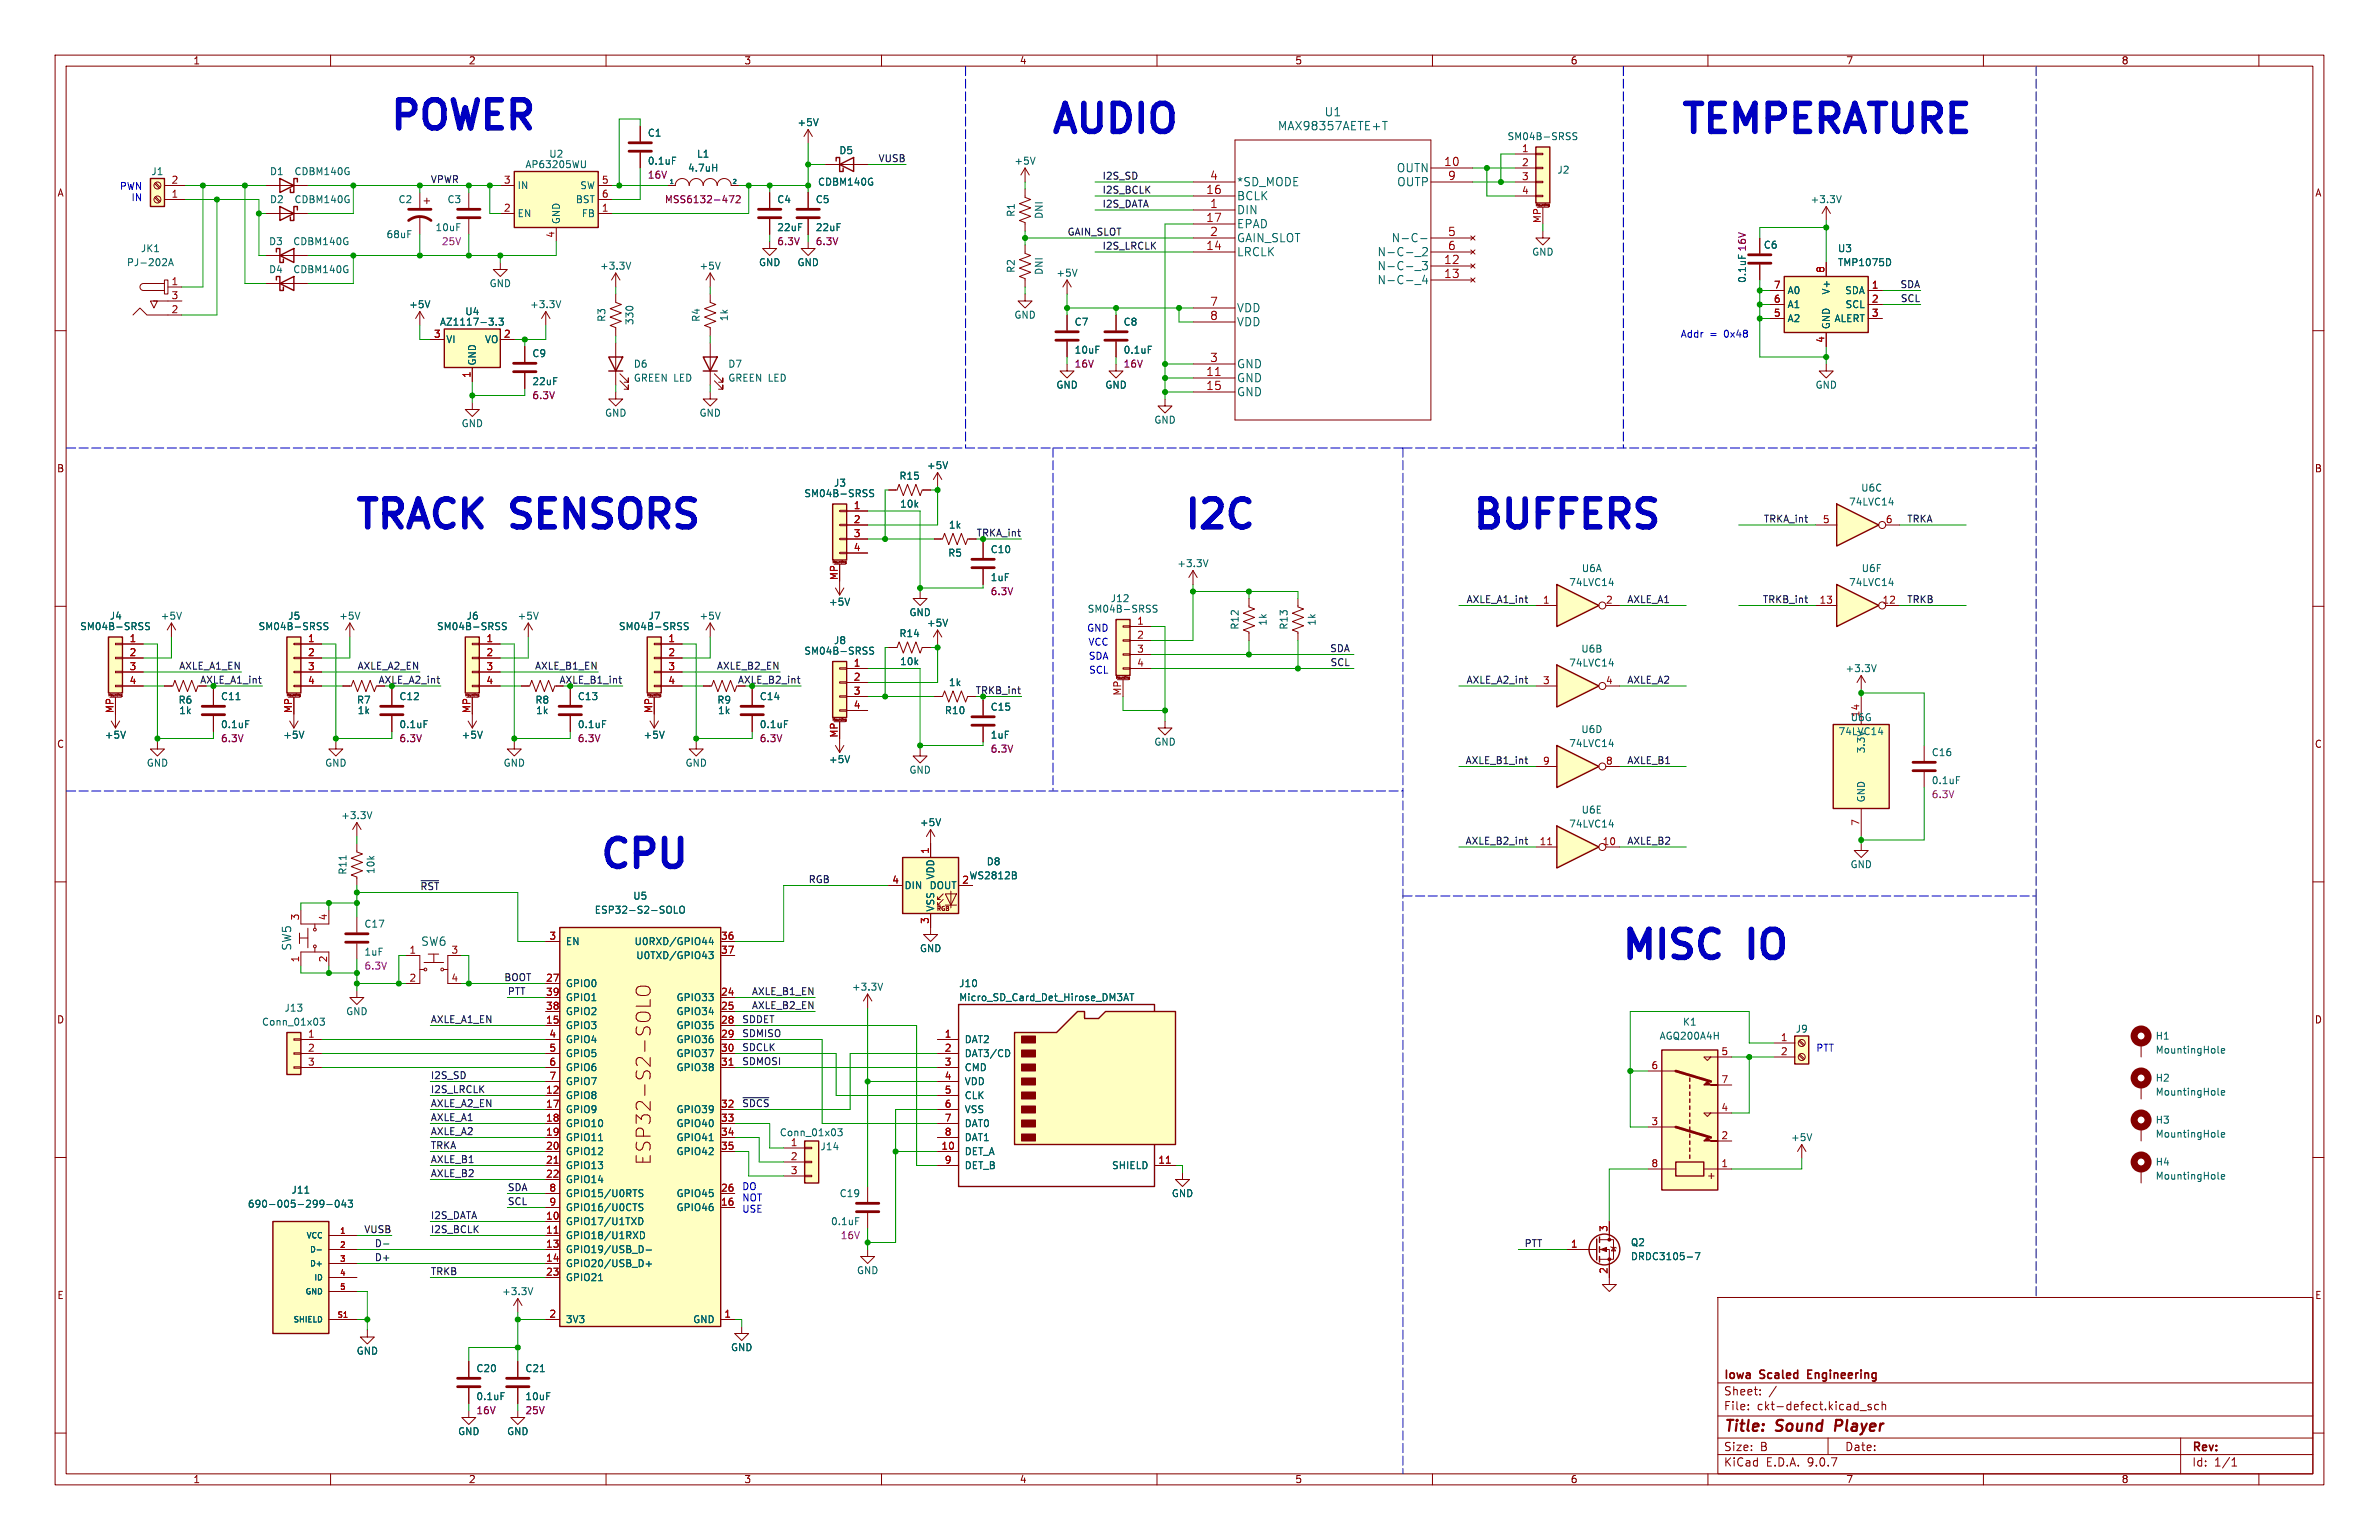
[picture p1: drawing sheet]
<svg xmlns="http://www.w3.org/2000/svg" width="432mm" height="279mm" viewBox="0 0 432 279" stroke-linecap="round" stroke-linejoin="round" font-family="sans-serif">
<defs><g id="words">
<g font-size="7.1" fill="#0000c2">
<text x="70.5" y="23.9">POWER</text>
<text x="190.5" y="24.5">AUDIO</text>
<text x="304.8" y="24.5">TEMPERATURE</text>
<text x="64.1" y="96.3">TRACK SENSORS</text>
<text x="214.6" y="96.3">I2C</text>
<text x="267" y="96.3">BUFFERS</text>
<text x="108.6" y="157.9">CPU</text>
<text x="294" y="174.4">MISC</text>
<text x="318.1" y="174.4">IO</text>
</g>
<text font-size="3.5" fill="#840000" x="118.3" y="211.4" transform="rotate(-90 118.3 211.4)">ESP32-S2-SOLO</text>
<g font-size="2.8" fill="#840000">
<text x="312.8" y="260.3">Title:</text>
<text x="322.5" y="260.3">Sound</text>
<text x="333.9" y="260.3">Player</text>
</g>
<g font-size="2.1" fill="#006464">
<text x="231.8" y="23.9">MAX98357AETE+T</text>
<text x="240.3" y="21.3">U1</text>
<text x="224.4" y="34">*SD_MODE</text>
<text x="253.5" y="31.5">OUTN</text>
<text x="253.5" y="34">OUTP</text>
<text x="224.4" y="36.5">BCLK</text>
<text x="224.4" y="39.1">DIN</text>
<text x="224.4" y="41.6">EPAD</text>
<text x="224.4" y="44.2">GAIN_SLOT</text>
<text x="224.4" y="46.7">LRCLK</text>
<text x="250" y="46.7">N-C-_2</text>
<text x="252.5" y="44.2">N-C-</text>
<text x="250" y="49.2">N-C-_3</text>
<text x="250" y="51.8">N-C-_4</text>
<text x="224.4" y="56.9">VDD</text>
<text x="224.4" y="59.4">VDD</text>
<text x="224.4" y="67">GND</text>
<text x="224.4" y="69.6">GND</text>
<text x="224.4" y="72.1">GND</text>
<text x="53.1" y="172.6" transform="rotate(-90 53.1 172.6)">SW5</text>
<text x="76.3" y="171.8">SW6</text>
</g>
<g font-size="2.1" fill="#a90000">
<text x="218.8" y="35.3">16</text>
<text x="219.6" y="32.8">4</text>
<text x="262" y="30.2">10</text>
<text x="262.7" y="32.8">9</text>
<text x="218.8" y="40.4">17</text>
<text x="219.6" y="37.8">1</text>
<text x="218.8" y="45.5">14</text>
<text x="219.6" y="42.9">2</text>
<text x="262.7" y="42.9">5</text>
<text x="262.7" y="45.5">6</text>
<text x="262" y="48">12</text>
<text x="262" y="50.5">13</text>
<text x="219.6" y="55.6">7</text>
<text x="219.6" y="58.2">8</text>
<text x="219.6" y="65.8">3</text>
<text x="218.8" y="68.3">11</text>
<text x="218.8" y="70.9">15</text>
</g>
<g font-size="2.1" fill="#840000">
<text x="312.8" y="250.6">Iowa</text>
<text x="319.5" y="250.6">Scaled</text>
<text x="328.8" y="250.6">Engineering</text>
<text x="312.8" y="256.1">File:</text>
<text x="312.8" y="253.4">Sheet:</text>
<text x="318.9" y="256.1">ckt-defect.kicad_sch</text>
<text x="312.8" y="263.5">Size:</text>
<text x="319.5" y="263.5">B</text>
<text x="334.8" y="263.5">Date:</text>
<text x="397.8" y="263.7">Rev:</text>
<text x="312.8" y="266.3">KiCad</text>
<text x="320.5" y="266.3">E.D.A.</text>
<text x="328.1" y="266.3">9.0.7</text>
<text x="397.8" y="266.3">Id:</text>
<text x="401.9" y="266.3">1/1</text>
</g>
<g font-size="1.8" fill="#840000">
<text x="35" y="11.9">1</text>
<text x="85" y="11.9">2</text>
<text x="135" y="11.9">3</text>
<text x="185" y="11.9">4</text>
<text x="235" y="11.9">5</text>
<text x="285" y="11.9">6</text>
<text x="335" y="11.9">7</text>
<text x="385" y="11.9">8</text>
<text x="10.3" y="35.9">A</text>
<text x="420.1" y="35.9">A</text>
<text x="10.3" y="85.9">B</text>
<text x="420.1" y="85.9">B</text>
<text x="10.3" y="135.9">C</text>
<text x="420.1" y="135.9">C</text>
<text x="10.3" y="185.9">D</text>
<text x="420.1" y="185.9">D</text>
<text x="311.4" y="214.2" transform="rotate(-90 311.4 214.2)">+</text>
<text x="10.3" y="235.9">E</text>
<text x="420.1" y="235.9">E</text>
<text x="35" y="269.3">1</text>
<text x="85" y="269.3">2</text>
<text x="135" y="269.3">3</text>
<text x="185" y="269.3">4</text>
<text x="235" y="269.3">5</text>
<text x="285" y="269.3">6</text>
<text x="335" y="269.3">7</text>
<text x="385" y="269.3">8</text>
</g>
<g font-size="1.8" fill="#006464">
<text x="144.6" y="23.1">+5V</text>
<text x="99.6" y="28.8">U2</text>
<text x="117.5" y="25">C1</text>
<text x="126.4" y="28.8">L1</text>
<text x="152.2" y="28.2">D5</text>
<text x="273.5" y="25.6">SM04B-SRSS</text>
<text x="27.4" y="32">J1</text>
<text x="48.9" y="32">D1</text>
<text x="53.3" y="32">CDBM140G</text>
<text x="93.9" y="34.5">IN</text>
<text x="95.3" y="30.7">AP63205WU</text>
<text x="105.2" y="34.5">SW</text>
<text x="117.5" y="30.1">0.1uF</text>
<text x="124.8" y="31.3">4.7uH</text>
<text x="148.4" y="33.9">CDBM140G</text>
<text x="184" y="30.1">+5V</text>
<text x="282.6" y="31.7">J2</text>
<text x="48.9" y="37.1">D2</text>
<text x="53.3" y="37.1">CDBM140G</text>
<text x="72.2" y="37.1">C2</text>
<text x="81.1" y="37.1">C3</text>
<text x="93.9" y="39.6">EN</text>
<text x="101.8" y="40.8" transform="rotate(-90 101.8 40.8)">GND</text>
<text x="104.4" y="37.1">BST</text>
<text x="105.5" y="39.6">FB</text>
<text x="141" y="37.1">C4</text>
<text x="148" y="37.1">C5</text>
<text x="184.4" y="39.4" transform="rotate(-90 184.4 39.4)">R1</text>
<text x="189.5" y="39.8" transform="rotate(-90 189.5 39.8)">DNI</text>
<text x="328.5" y="37.1">+3.3V</text>
<text x="25.5" y="45.9">JK1</text>
<text x="48.7" y="44.7">D3</text>
<text x="53.1" y="44.7">CDBM140G</text>
<text x="70.1" y="43.4">68uF</text>
<text x="79" y="42.1">10uF</text>
<text x="141" y="42.1">22uF</text>
<text x="148" y="42.1">22uF</text>
<text x="278" y="46.6">GND</text>
<text x="320" y="45.3">C6</text>
<text x="333.5" y="45.9">U3</text>
<text x="22.9" y="48.5">PJ-202A</text>
<text x="48.7" y="49.8">D4</text>
<text x="53.1" y="49.8">CDBM140G</text>
<text x="88.8" y="52.3">GND</text>
<text x="108.8" y="49.1">+3.3V</text>
<text x="126.9" y="49.1">+5V</text>
<text x="137.7" y="48.5">GND</text>
<text x="144.6" y="48.5">GND</text>
<text x="184.4" y="49.6" transform="rotate(-90 184.4 49.6)">R2</text>
<text x="189.5" y="50" transform="rotate(-90 189.5 50)">DNI</text>
<text x="191.6" y="50.4">+5V</text>
<text x="324.4" y="53.6">A0</text>
<text x="332.3" y="53.5" transform="rotate(-90 332.3 53.5)">V+</text>
<text x="333.5" y="48.5">TMP1075D</text>
<text x="334.8" y="53.6">SDA</text>
<text x="74.2" y="56.1">+5V</text>
<text x="79.8" y="59.3">AZ1117-3.3</text>
<text x="84.4" y="57.4">U4</text>
<text x="96.1" y="56.1">+3.3V</text>
<text x="110.1" y="58.5" transform="rotate(-90 110.1 58.5)">R3</text>
<text x="115.2" y="59.1" transform="rotate(-90 115.2 59.1)">330</text>
<text x="127.2" y="58.5" transform="rotate(-90 127.2 58.5)">R4</text>
<text x="132.3" y="58.4" transform="rotate(-90 132.3 58.4)">1k</text>
<text x="184" y="58">GND</text>
<text x="195" y="59.3">C7</text>
<text x="203.8" y="59.3">C8</text>
<text x="324.4" y="56.1">A1</text>
<text x="324.4" y="58.6">A2</text>
<text x="332.3" y="59.8" transform="rotate(-90 332.3 59.8)">GND</text>
<text x="332.9" y="58.6">ALERT</text>
<text x="334.9" y="56.1">SCL</text>
<text x="80.9" y="62.5">VI</text>
<text x="87.9" y="62.5">VO</text>
<text x="96.5" y="65">C9</text>
<text x="195" y="64.4">10uF</text>
<text x="203.8" y="64.4">0.1uF</text>
<text x="86.6" y="66.4" transform="rotate(-90 86.6 66.4)">GND</text>
<text x="96.5" y="70.1">22uF</text>
<text x="114.9" y="66.9">D6</text>
<text x="114.9" y="69.4">GREEN LED</text>
<text x="132.1" y="66.9">D7</text>
<text x="132.1" y="69.4">GREEN LED</text>
<text x="191.6" y="70.7">GND</text>
<text x="200.5" y="70.7">GND</text>
<text x="329.4" y="70.7">GND</text>
<text x="83.7" y="77.7">GND</text>
<text x="109.7" y="75.8">GND</text>
<text x="126.9" y="75.8">GND</text>
<text x="209.4" y="77.1">GND</text>
<text x="151.3" y="88.5">J3</text>
<text x="163.2" y="87.2">R15</text>
<text x="168.1" y="85.3">+5V</text>
<text x="337.7" y="89.4">U6C</text>
<text x="145.9" y="90.4">SM04B-SRSS</text>
<text x="163.3" y="92.3">10k</text>
<text x="335.5" y="91.9">74LVC14</text>
<text x="172" y="101.2">R5</text>
<text x="172.1" y="96.1">1k</text>
<text x="179.7" y="100.6">C10</text>
<text x="179.7" y="105.6">1uF</text>
<text x="213.6" y="103.1">+3.3V</text>
<text x="284.7" y="106.5">74LVC14</text>
<text x="287" y="104">U6A</text>
<text x="335.5" y="106.5">74LVC14</text>
<text x="337.8" y="104">U6F</text>
<text x="19.8" y="112.6">J4</text>
<text x="29.1" y="112.6">+5V</text>
<text x="52.2" y="112.6">J5</text>
<text x="61.5" y="112.6">+5V</text>
<text x="84.6" y="112.6">J6</text>
<text x="93.8" y="112.6">+5V</text>
<text x="117.6" y="112.6">J7</text>
<text x="126.9" y="112.6">+5V</text>
<text x="150.4" y="110.1">+5V</text>
<text x="165" y="112">GND</text>
<text x="168.1" y="113.9">+5V</text>
<text x="197.3" y="111.4">SM04B-SRSS</text>
<text x="201.5" y="109.4">J12</text>
<text x="230.1" y="113.6" transform="rotate(-90 230.1 113.6)">1k</text>
<text x="239" y="113.6" transform="rotate(-90 239 113.6)">1k</text>
<text x="14.4" y="114.5">SM04B-SRSS</text>
<text x="46.8" y="114.5">SM04B-SRSS</text>
<text x="79.2" y="114.5">SM04B-SRSS</text>
<text x="112.2" y="114.5">SM04B-SRSS</text>
<text x="145.9" y="119">SM04B-SRSS</text>
<text x="151.3" y="117.1">J8</text>
<text x="163.2" y="115.8">R14</text>
<text x="225" y="114.3" transform="rotate(-90 225 114.3)">R12</text>
<text x="233.9" y="114.3" transform="rotate(-90 233.9 114.3)">R13</text>
<text x="286.9" y="118.6">U6B</text>
<text x="163.3" y="120.9">10k</text>
<text x="172.1" y="124.7">1k</text>
<text x="284.7" y="121.1">74LVC14</text>
<text x="334.9" y="122.1">+3.3V</text>
<text x="32.3" y="127.9">R6</text>
<text x="32.4" y="129.8">1k</text>
<text x="40" y="127.2">C11</text>
<text x="64.7" y="127.9">R7</text>
<text x="64.8" y="129.8">1k</text>
<text x="72.4" y="127.2">C12</text>
<text x="97.1" y="127.9">R8</text>
<text x="97.2" y="129.8">1k</text>
<text x="104.8" y="127.2">C13</text>
<text x="130.1" y="127.9">R9</text>
<text x="130.2" y="129.8">1k</text>
<text x="137.8" y="127.2">C14</text>
<text x="171.4" y="129.8">R10</text>
<text x="179.7" y="129.1">C15</text>
<text x="335.8" y="131">U6G</text>
<text x="337.6" y="130.2" transform="rotate(-90 337.6 130.2)">14</text>
<text x="18.9" y="134.2">+5V</text>
<text x="40" y="132.3">0.1uF</text>
<text x="51.3" y="134.2">+5V</text>
<text x="72.4" y="132.3">0.1uF</text>
<text x="83.7" y="134.2">+5V</text>
<text x="104.8" y="132.3">0.1uF</text>
<text x="116.7" y="134.2">+5V</text>
<text x="137.8" y="132.3">0.1uF</text>
<text x="179.7" y="134.2">1uF</text>
<text x="209.4" y="135.5">GND</text>
<text x="284.7" y="135.7">74LVC14</text>
<text x="286.9" y="133.2">U6D</text>
<text x="333.6" y="133.6">74LVC14</text>
<text x="338.7" y="136.8" transform="rotate(-90 338.7 136.8)">3.3V</text>
<text x="350.5" y="137.4">C16</text>
<text x="26.5" y="139.3">GND</text>
<text x="58.9" y="139.3">GND</text>
<text x="91.3" y="139.3">GND</text>
<text x="124.3" y="139.3">GND</text>
<text x="150.4" y="138.7">+5V</text>
<text x="165" y="140.6">GND</text>
<text x="350.5" y="142.5">0.1uF</text>
<text x="61.8" y="148.8">+3.3V</text>
<text x="287" y="147.8">U6E</text>
<text x="338.7" y="145.7" transform="rotate(-90 338.7 145.7)">GND</text>
<text x="166.9" y="150.1">+5V</text>
<text x="284.7" y="150.3">74LVC14</text>
<text x="63.1" y="158.8" transform="rotate(-90 63.1 158.8)">R11</text>
<text x="68.2" y="158.7" transform="rotate(-90 68.2 158.7)">10k</text>
<text x="164.1" y="161.5">DIN</text>
<text x="168.6" y="161.5">DOUT</text>
<text x="169.8" y="159.7" transform="rotate(-90 169.8 159.7)">VDD</text>
<text x="175.9" y="159.7">WS2812B</text>
<text x="179" y="157.2">D8</text>
<text x="335.8" y="157.7">GND</text>
<text x="107.8" y="166">ESP32-S2-SOLO</text>
<text x="114.8" y="163.4">U5</text>
<text x="169.8" y="165.5" transform="rotate(-90 169.8 165.5)">VSS</text>
<text x="66" y="173.6">1uF</text>
<text x="66" y="168.5">C17</text>
<text x="102.6" y="171.7">EN</text>
<text x="115.1" y="171.7">U0RXD/GPIO44</text>
<text x="166.9" y="172.9">GND</text>
<text x="102.6" y="179.3">GPIO0</text>
<text x="115.4" y="174.2">U0TXD/GPIO43</text>
<text x="154.5" y="179.9">+3.3V</text>
<text x="174" y="179.3">J10</text>
<text x="51.5" y="183.7">J13</text>
<text x="62.7" y="184.4">GND</text>
<text x="102.6" y="181.8">GPIO1</text>
<text x="102.6" y="184.4">GPIO2</text>
<text x="122.7" y="181.8">GPIO33</text>
<text x="122.7" y="184.4">GPIO34</text>
<text x="174" y="181.8">Micro_SD_Card_Det_Hirose_DM3AT</text>
<text x="47.5" y="186.3">Conn_01x03</text>
<text x="102.6" y="186.9">GPIO3</text>
<text x="102.6" y="189.5">GPIO4</text>
<text x="102.6" y="192">GPIO5</text>
<text x="122.7" y="186.9">GPIO35</text>
<text x="122.7" y="189.5">GPIO36</text>
<text x="122.7" y="192">GPIO37</text>
<text x="175" y="189.5">DAT2</text>
<text x="175" y="192">DAT3/CD</text>
<text x="301.1" y="188.8">AGQ200A4H</text>
<text x="305.4" y="186.3">K1</text>
<text x="325.8" y="187.6">J9</text>
<text x="391.2" y="188.8">H1</text>
<text x="391.2" y="191.4">MountingHole</text>
<text x="102.6" y="194.5">GPIO6</text>
<text x="102.6" y="197.1">GPIO7</text>
<text x="122.7" y="194.5">GPIO38</text>
<text x="175" y="194.5">CMD</text>
<text x="175" y="197.1">VDD</text>
<text x="391.2" y="196.4">H2</text>
<text x="102.6" y="199.6">GPIO8</text>
<text x="102.6" y="202.2">GPIO9</text>
<text x="122.7" y="202.2">GPIO39</text>
<text x="175" y="199.6">CLK</text>
<text x="175" y="202.2">VSS</text>
<text x="391.2" y="199">MountingHole</text>
<text x="102.6" y="204.7">GPIO10</text>
<text x="102.6" y="207.2">GPIO11</text>
<text x="102.6" y="209.8">GPIO12</text>
<text x="122.7" y="204.7">GPIO40</text>
<text x="122.7" y="207.2">GPIO41</text>
<text x="122.7" y="209.8">GPIO42</text>
<text x="141.4" y="206.3">Conn_01x03</text>
<text x="148.8" y="208.9">J14</text>
<text x="175" y="204.7">DAT0</text>
<text x="175" y="207.2">DAT1</text>
<text x="175" y="209.8">DET_A</text>
<text x="325" y="207.2">+5V</text>
<text x="391.2" y="204.1">H3</text>
<text x="391.2" y="206.6">MountingHole</text>
<text x="102.6" y="212.3">GPIO13</text>
<text x="102.6" y="214.9">GPIO14</text>
<text x="175" y="212.3">DET_B</text>
<text x="201.7" y="212.3">SHIELD</text>
<text x="391.2" y="211.7">H4</text>
<text x="391.2" y="214.2">MountingHole</text>
<text x="44.9" y="219.3">690-005-299-043</text>
<text x="52.8" y="216.8">J11</text>
<text x="102.6" y="217.4">GPIO15/U0RTS</text>
<text x="102.6" y="219.9">GPIO16/U0CTS</text>
<text x="122.7" y="217.4">GPIO45</text>
<text x="122.7" y="219.9">GPIO46</text>
<text x="152.3" y="217.4">C19</text>
<text x="212.6" y="217.4">GND</text>
<text x="102.6" y="222.5">GPIO17/U1TXD</text>
<text x="102.6" y="225">GPIO18/U1RXD</text>
<text x="102.6" y="227.6">GPIO19/USB_D-</text>
<text x="150.7" y="222.5">0.1uF</text>
<text x="295.9" y="226.3">Q2</text>
<text x="102.6" y="230.1">GPIO20/USB_D+</text>
<text x="102.6" y="232.6">GPIO21</text>
<text x="155.4" y="231.4">GND</text>
<text x="295.9" y="228.8">DRDC3105-7</text>
<text x="91" y="235.2">+3.3V</text>
<text x="64.6" y="246">GND</text>
<text x="102.6" y="240.3">3V3</text>
<text x="125.7" y="240.3">GND</text>
<text x="132.6" y="245.3">GND</text>
<text x="86.4" y="249.1">C20</text>
<text x="95.3" y="249.1">C21</text>
<text x="86.4" y="254.2">0.1uF</text>
<text x="95.3" y="254.2">10uF</text>
<text x="83.1" y="260.6">GND</text>
<text x="91.9" y="260.6">GND</text>
</g>
<g font-size="1.8" fill="#0f0f0f">
<text x="159.4" y="29.5">VUSB</text>
<text x="78.1" y="33.3">VPWR</text>
<text x="200" y="32.7">I2S_SD</text>
<text x="200" y="35.2">I2S_BCLK</text>
<text x="200" y="37.8">I2S_DATA</text>
<text x="193.7" y="42.8">GAIN_SLOT</text>
<text x="200" y="45.4">I2S_LRCLK</text>
<text x="344.8" y="52.4">SDA</text>
<text x="344.9" y="54.9">SCL</text>
<text x="320" y="94.9">TRKA_int</text>
<text x="346.1" y="94.9">TRKA</text>
<text x="266.1" y="109.5">AXLE_A1_int</text>
<text x="295.3" y="109.5">AXLE_A1</text>
<text x="319.9" y="109.5">TRKB_int</text>
<text x="346.1" y="109.5">TRKB</text>
<text x="241.3" y="118.4">SDA</text>
<text x="32.4" y="121.6">AXLE_A1_EN</text>
<text x="64.8" y="121.6">AXLE_A2_EN</text>
<text x="97" y="121.6">AXLE_B1_EN</text>
<text x="130" y="121.6">AXLE_B2_EN</text>
<text x="241.4" y="120.9">SCL</text>
<text x="266.1" y="124.1">AXLE_A2_int</text>
<text x="295.3" y="124.1">AXLE_A2</text>
<text x="265.9" y="138.7">AXLE_B1_int</text>
<text x="295.3" y="138.7">AXLE_B1</text>
<text x="265.9" y="153.3">AXLE_B2_int</text>
<text x="295.3" y="153.3">AXLE_B2</text>
<text x="76.2" y="161.6">~{RST}</text>
<text x="146.7" y="160.3">RGB</text>
<text x="91.4" y="178.1">BOOT</text>
<text x="78.1" y="185.7">AXLE_A1_EN</text>
<text x="92.1" y="180.6">PTT</text>
<text x="134.6" y="185.7">SDDET</text>
<text x="136.4" y="180.6">AXLE_B1_EN</text>
<text x="136.4" y="183.2">AXLE_B2_EN</text>
<text x="134.6" y="188.2">SDMISO</text>
<text x="134.6" y="190.8">SDCLK</text>
<text x="78.1" y="195.9">I2S_SD</text>
<text x="134.6" y="193.3">SDMOSI</text>
<text x="78.1" y="203.5">AXLE_A1</text>
<text x="78.1" y="200.9">AXLE_A2_EN</text>
<text x="78.1" y="198.4">I2S_LRCLK</text>
<text x="134.6" y="200.9">~{SDCS}</text>
<text x="78.1" y="208.6">TRKA</text>
<text x="78.1" y="206">AXLE_A2</text>
<text x="78.1" y="213.6">AXLE_B2</text>
<text x="78.1" y="211.1">AXLE_B1</text>
<text x="78.1" y="221.3">I2S_DATA</text>
<text x="92.1" y="218.7">SCL</text>
<text x="92.1" y="216.2">SDA</text>
<text x="66" y="223.8">VUSB</text>
<text x="67.9" y="226.3">D-</text>
<text x="78.1" y="223.8">I2S_BCLK</text>
<text x="276.6" y="226.3">PTT</text>
<text x="67.9" y="228.9">D+</text>
<text x="78.1" y="231.4">TRKB</text>
</g>
<g font-size="1.8" fill="#a90000">
<text x="276.2" y="27.7">1</text>
<text x="31" y="35.9">1</text>
<text x="31" y="33.4">2</text>
<text x="91.4" y="33.4">3</text>
<text x="109.1" y="33.4">5</text>
<text x="109.1" y="35.9">6</text>
<text x="276.2" y="30.2">2</text>
<text x="276.2" y="32.8">3</text>
<text x="276.2" y="35.3">4</text>
<text x="91.4" y="38.5">2</text>
<text x="109.1" y="38.5">1</text>
<text x="279.8" y="40.6" transform="rotate(-90 279.8 40.6)">MP</text>
<text x="100.7" y="43.3" transform="rotate(-90 100.7 43.3)">4</text>
<text x="31" y="51.8">1</text>
<text x="321.9" y="52.5">7</text>
<text x="331.2" y="49.6" transform="rotate(-90 331.2 49.6)">8</text>
<text x="339.7" y="52.5">1</text>
<text x="31" y="54.4">3</text>
<text x="31" y="56.9">2</text>
<text x="321.9" y="55">6</text>
<text x="321.9" y="57.5">5</text>
<text x="339.7" y="55">2</text>
<text x="339.7" y="57.5">3</text>
<text x="78.7" y="61.3">3</text>
<text x="91.4" y="61.3">2</text>
<text x="331.2" y="62.3" transform="rotate(-90 331.2 62.3)">4</text>
<text x="85.5" y="68.7" transform="rotate(-90 85.5 68.7)">1</text>
<text x="154.9" y="92.5">1</text>
<text x="154.9" y="95">2</text>
<text x="330.8" y="95">5</text>
<text x="342.2" y="95">6</text>
<text x="154.9" y="97.5">3</text>
<text x="154.9" y="100.1">4</text>
<text x="152.1" y="105.3" transform="rotate(-90 152.1 105.3)">MP</text>
<text x="206.3" y="113.4">1</text>
<text x="280" y="109.6">1</text>
<text x="291.4" y="109.6">2</text>
<text x="330.2" y="109.6">13</text>
<text x="341.6" y="109.6">12</text>
<text x="23.4" y="116.6">1</text>
<text x="23.4" y="119.1">2</text>
<text x="55.8" y="116.6">1</text>
<text x="55.8" y="119.1">2</text>
<text x="88.2" y="116.6">1</text>
<text x="88.2" y="119.1">2</text>
<text x="121.2" y="116.6">1</text>
<text x="121.2" y="119.1">2</text>
<text x="206.3" y="116">2</text>
<text x="206.3" y="118.5">3</text>
<text x="23.4" y="121.7">3</text>
<text x="23.4" y="124.2">4</text>
<text x="55.8" y="121.7">3</text>
<text x="55.8" y="124.2">4</text>
<text x="88.2" y="121.7">3</text>
<text x="88.2" y="124.2">4</text>
<text x="121.2" y="121.7">3</text>
<text x="121.2" y="124.2">4</text>
<text x="154.9" y="121">1</text>
<text x="154.9" y="123.6">2</text>
<text x="206.3" y="121">4</text>
<text x="280" y="124.2">3</text>
<text x="291.4" y="124.2">4</text>
<text x="20.7" y="129.5" transform="rotate(-90 20.7 129.5)">MP</text>
<text x="53.1" y="129.5" transform="rotate(-90 53.1 129.5)">MP</text>
<text x="85.5" y="129.5" transform="rotate(-90 85.5 129.5)">MP</text>
<text x="118.5" y="129.5" transform="rotate(-90 118.5 129.5)">MP</text>
<text x="154.9" y="126.1">3</text>
<text x="154.9" y="128.7">4</text>
<text x="203.6" y="126.3" transform="rotate(-90 203.6 126.3)">MP</text>
<text x="152.1" y="133.9" transform="rotate(-90 152.1 133.9)">MP</text>
<text x="280" y="138.8">9</text>
<text x="291.4" y="138.8">8</text>
<text x="337.6" y="149.9" transform="rotate(-90 337.6 149.9)">7</text>
<text x="168.7" y="155" transform="rotate(-90 168.7 155)">1</text>
<text x="279.4" y="153.4">11</text>
<text x="290.8" y="153.4">10</text>
<text x="161.9" y="160.4">4</text>
<text x="174.6" y="160.4">2</text>
<text x="54.4" y="167.1" transform="rotate(-90 54.4 167.1)">3</text>
<text x="59.4" y="167.1" transform="rotate(-90 59.4 167.1)">4</text>
<text x="168.7" y="167.7" transform="rotate(-90 168.7 167.7)">3</text>
<text x="74.2" y="173.1">1</text>
<text x="81.8" y="173.1">3</text>
<text x="99.6" y="170.6">3</text>
<text x="130.8" y="170.6">36</text>
<text x="130.8" y="173.1">37</text>
<text x="54.4" y="174.7" transform="rotate(-90 54.4 174.7)">1</text>
<text x="59.4" y="174.7" transform="rotate(-90 59.4 174.7)">2</text>
<text x="74.2" y="178.2">2</text>
<text x="81.8" y="178.2">4</text>
<text x="99" y="178.2">27</text>
<text x="99" y="180.7">39</text>
<text x="99" y="183.3">38</text>
<text x="99" y="185.8">15</text>
<text x="130.8" y="180.7">24</text>
<text x="130.8" y="183.3">25</text>
<text x="130.8" y="185.8">28</text>
<text x="55.8" y="188.3">1</text>
<text x="55.8" y="190.9">2</text>
<text x="99.6" y="188.3">4</text>
<text x="99.6" y="190.9">5</text>
<text x="130.8" y="188.3">29</text>
<text x="130.8" y="190.9">30</text>
<text x="171.4" y="188.3">1</text>
<text x="171.4" y="190.9">2</text>
<text x="312.3" y="191.5">5</text>
<text x="323.1" y="189">1</text>
<text x="323.1" y="191.5">2</text>
<text x="55.8" y="193.4">3</text>
<text x="99.6" y="193.4">6</text>
<text x="99.6" y="196">7</text>
<text x="130.8" y="193.4">31</text>
<text x="171.4" y="193.4">3</text>
<text x="171.4" y="196">4</text>
<text x="299.6" y="194.1">6</text>
<text x="312.3" y="196.6">7</text>
<text x="99" y="198.5">12</text>
<text x="99" y="201">17</text>
<text x="99" y="203.6">18</text>
<text x="130.8" y="201">32</text>
<text x="130.8" y="203.6">33</text>
<text x="171.4" y="198.5">5</text>
<text x="171.4" y="201">6</text>
<text x="171.4" y="203.6">7</text>
<text x="312.3" y="201.7">4</text>
<text x="99" y="206.1">19</text>
<text x="99" y="208.7">20</text>
<text x="130.8" y="206.1">34</text>
<text x="130.8" y="208.7">35</text>
<text x="143.4" y="208">1</text>
<text x="170.8" y="208.7">10</text>
<text x="171.4" y="206.1">8</text>
<text x="299.6" y="204.2">3</text>
<text x="312.3" y="206.8">2</text>
<text x="99" y="211.2">21</text>
<text x="99" y="213.7">22</text>
<text x="143.4" y="210.6">2</text>
<text x="143.4" y="213.1">3</text>
<text x="171.4" y="211.2">9</text>
<text x="210.1" y="211.2">11</text>
<text x="299.6" y="211.8">8</text>
<text x="312.3" y="211.8">1</text>
<text x="99" y="221.4">10</text>
<text x="99.6" y="216.3">8</text>
<text x="99.6" y="218.8">9</text>
<text x="130.8" y="216.3">26</text>
<text x="130.8" y="218.8">16</text>
<text x="99" y="223.9">11</text>
<text x="99" y="226.4">13</text>
<text x="285" y="226.4">1</text>
<text x="291.8" y="223.6" transform="rotate(-90 291.8 223.6)">3</text>
<text x="99" y="229">14</text>
<text x="99" y="231.5">23</text>
<text x="291.8" y="231.2" transform="rotate(-90 291.8 231.2)">2</text>
<text x="99.6" y="239.1">2</text>
<text x="131.4" y="239.1">1</text>
</g>
<g font-size="1.8" fill="#0000c2">
<text x="21.7" y="34.5">PWN</text>
<text x="23.8" y="36.6">IN</text>
<text x="305" y="61.3">Addr</text>
<text x="310.3" y="61.3">=</text>
<text x="313" y="61.3">0x48</text>
<text x="197.2" y="114.7">GND</text>
<text x="197.5" y="117.2">VCC</text>
<text x="197.5" y="119.8">SDA</text>
<text x="197.6" y="122.3">SCL</text>
<text x="329.6" y="190.9">PTT</text>
<text x="134.6" y="216">DO</text>
<text x="134.6" y="218.1">NOT</text>
<text x="134.6" y="220.1">USE</text>
</g>
<g font-size="1.8" fill="#840084">
<text x="117.5" y="32.6">16V</text>
<text x="120.6" y="37.1">MSS6132-472</text>
<text x="80.1" y="44.7">25V</text>
<text x="141" y="44.7">6.3V</text>
<text x="148" y="44.7">6.3V</text>
<text x="317.1" y="51.4" transform="rotate(-90 317.1 51.4)">0.1uF 16V</text>
<text x="195" y="66.9">16V</text>
<text x="203.8" y="66.9">16V</text>
<text x="96.5" y="72.6">6.3V</text>
<text x="179.7" y="108.2">6.3V</text>
<text x="40" y="134.8">6.3V</text>
<text x="72.4" y="134.8">6.3V</text>
<text x="104.8" y="134.8">6.3V</text>
<text x="137.8" y="134.8">6.3V</text>
<text x="179.7" y="136.8">6.3V</text>
<text x="350.5" y="145">6.3V</text>
<text x="66" y="176.1">6.3V</text>
<text x="152.5" y="225">16V</text>
<text x="86.4" y="256.8">16V</text>
<text x="95.3" y="256.8">25V</text>
</g>
<g font-size="1.8" fill="#009600">
<text x="177.2" y="97.4">TRKA_int</text>
<text x="36.2" y="124.1">AXLE_A1_int</text>
<text x="68.6" y="124.1">AXLE_A2_int</text>
<text x="101.5" y="124.1">AXLE_B1_int</text>
<text x="133.8" y="124.1">AXLE_B2_int</text>
<text x="177" y="126">TRKB_int</text>
</g>
<g font-size="1.4" fill="#006464">
<text x="55.5" y="224.9">VCC</text>
<text x="56.1" y="227.4">D-</text>
<text x="56.1" y="230">D+</text>
<text x="56.9" y="232.5">ID</text>
<text x="55.3" y="235.1">GND</text>
<text x="53.1" y="240.1">SHIELD</text>
</g>
<g font-size="1.4" fill="#a90000">
<text x="61.6" y="223.9">1</text>
<text x="61.6" y="226.4">2</text>
<text x="61.6" y="229">3</text>
<text x="61.6" y="231.5">4</text>
<text x="61.1" y="239.1">S1</text>
<text x="61.6" y="234.1">5</text>
</g>
<g font-size="1.1" fill="#006464">
<text x="121.4" y="33.4">1</text>
<text x="132.8" y="33.4">2</text>
</g>
<text font-size="1.1" fill="#840000" x="169.9" y="165.5">RGB</text>
<g font-size=".5" fill="#840000">
<text x="278.7" y="37.5">Mounting</text>
<text x="151" y="102.3">Mounting</text>
<text x="202.5" y="123.3">Mounting</text>
<text x="19.6" y="126.4">Mounting</text>
<text x="52" y="126.4">Mounting</text>
<text x="84.3" y="126.4">Mounting</text>
<text x="117.4" y="126.4">Mounting</text>
<text x="151" y="130.9">Mounting</text>
</g>
</g></defs>
<g fill="none" stroke="#840000" stroke-width=".18">
<path d="M10 10h411.8v259.4h-411.8zM12 12h407.8v255.4h-407.8zM60 10v2M110 10v2M160 10v2M210 10v2M260 10v2M310 10v2M360 10v2M410 10v2M76.2 56.5l-.8 1.3M76.2 56.5l.8 1.3"/>
<path d="M76.2 56.5v2.6M90.8 47.6v1.3h1.3l-1.3 1.3-1.3-1.3h1.3M10 60h2M419.8 60h2M10 110h2M419.8 110h2M10 160h2M419.8 160h2M10 210h2M419.8 210h2M311.8 235.4h108v32h-108zM10 260h2"/>
<path d="M311.8 256.9h108M311.8 250.9h108M317.3 255.6v.2M317.3 254.9v.1M319.5 252.9v.2M319.5 252.2v.1M322.4 251.5l-1.3 1.9M337.6 255.9h1.2M339.6 254.9l-.3-.1-.3 .2 .1 .2 .5 .2v.3h-.6M341 254.9l-.5-.1-.2 .3v.4l.1 .2h.6M341.6 254.9l.2-.1 .4 .1 .1 .9M341.6 254.3v1.5"/>
<path d="M419.8 260h2M60 267.4v2M110 267.4v2M160 267.4v2M210 267.4v2M260 267.4v2M310 267.4v2M311.8 263.9h108M311.8 260.9h108M331.8 260.9v3M360 267.4v2M395.8 260.9v6.5"/>
<path d="M405.1 266h.9M405.1 264.9l.4-.4v1.5M410 267.4v2"/>
</g>
<path d="M333.3 257.6l-.2 2" fill="none" stroke="#840000" stroke-width=".4"/>
<path d="M328.1 249.3h.5M328.9 248.6h-.8v1.5h.8" fill="none" stroke="#840000" stroke-width=".3"/>
<path d="M78 54.6l-.4 1.2" fill="none" stroke="#006464" stroke-width=".18"/>
<path d="M184.1 187.3h7.7l3.8-3.8h1.2v1.3h2.6l1.3-1.3h12.7v24.1h-29.3z" fill="#ffffc2"/>
<path d="M184.1 187.3h7.7l3.8-3.8h1.2v1.3h2.6l1.3-1.3h12.7v24.1h-29.3zM209.5 183.5v-1.3h-35.5v33.1h35.5v-7.7" fill="none" stroke="#840000" stroke-width=".25"/>
<g fill="#840000" stroke="#840000" stroke-width=".18">
<path d="M185.4 188h2.6v1.2h-2.6z"/>
<path d="M185.4 190.5h2.6v1.3h-2.6z"/>
<path d="M185.4 193h2.6v1.3h-2.6z"/>
<path d="M185.4 195.6h2.6v1.3h-2.6z"/>
<path d="M185.4 198.1h2.6v1.3h-2.6z"/>
<path d="M185.4 200.7h2.6v1.2h-2.6z"/>
<path d="M185.4 203.2h2.6v1.3h-2.6z"/>
<path d="M185.4 205.7h2.6v1.3h-2.6z"/>
</g>
<g fill="none" stroke="#840000" stroke-width=".18">
<path d="M99.1 56.5l-.8 1.3M99.1 56.5l.7 1.3M99.1 56.5v2.6M128.9 53.3v1.6l1 .3-2 .8 2 .8-2 .7 2 .8-2 .8 1 .3v1.6M170.2 188.6h3.8M170.2 191.1h3.8M170.2 193.7h3.8M170.2 196.2h3.8M170.2 198.8h3.8M170.2 201.3h3.8M170.2 203.8h3.8M170.2 206.4h3.8"/>
<path d="M170.2 208.9h3.8M170.2 211.5h3.8M209.5 211.5h3.9"/>
</g>
<path d="M101.8 54.6l-.4 1.2M183 190.5l.3 .5-.3 .7M204 181.6l.4-1.3 .4 1.3M204.1 181.2h.6M205.1 180.3h.7M205.4 180.3v1.3" fill="none" stroke="#006464" stroke-width=".18"/>
<path d="M211.7 211h.7" fill="none" stroke="#a90000" stroke-width=".18"/>
<path d="M80.6 59.7h10.2v7h-10.2z" fill="#ffffc2"/>
<path d="M80.6 59.7h10.2v7h-10.2z" fill="none" stroke="#840000" stroke-width=".25"/>
<g fill="none" stroke="#840000" stroke-width=".18">
<path d="M76.2 34.9v2.8M76.2 39.2v3.3M77 36.4h1M77.5 35.9v1.1M111.8 53.3v1.6l1 .3-2.1 .8 2.1 .8-2.1 .7 2.1 .8-2.1 .8 1.1 .3v1.6M111.8 49.5v2.6M111.8 49.5l-.8 1.3M111.8 49.5l.7 1.3M128.9 49.5l-.8 1.3M128.9 49.5l.8 1.3M128.9 49.5v2.6M78.1 61.6h2.5"/>
<path d="M85.7 66.7v2.5M90.8 61.6h2.5M214.6 212.7v1.3h1.3l-1.3 1.3-1.2-1.3h1.2M94 235.6l-.8 1.3M94 235.6l.7 1.3M94 235.6v2.5"/>
</g>
<path d="M90.1 58.9v.1M90.6 57.7h.7l-.4 .5 .4 .1v.6l-.2 .1-.5-.1M114.5 47.6l-.4 1.2M130.7 47.6l-.4 1.2M96.7 233.6l-.4 1.3" fill="none" stroke="#006464" stroke-width=".18"/>
<path d="M74.2 38h4M74.2 40a3.3 3.3 0 0 1 4 0" fill="none" stroke="#840000" stroke-width=".51"/>
<path d="M146 207h2.6v7.6h-2.6z" fill="#ffffc2"/>
<path d="M146 207h2.6v7.6h-2.6z" fill="none" stroke="#840000" stroke-width=".25"/>
<g fill="none" stroke="#840000" stroke-width=".18">
<path d="M216.5 33h7.7M216.5 35.6h7.7M216.5 38.1h7.7M224.2 25.4h35.5v50.8h-35.5zM259.7 33h7.6M259.7 30.5h7.6M331.5 37.5l-.8 1.2M331.5 37.5l.7 1.2M331.5 37.5v2.5M186.1 53.3v1.3h1.2l-1.2 1.3-1.3-1.3h1.3M216.5 40.6h7.7M216.5 43.2h7.7"/>
<path d="M216.5 45.7h7.7M216.5 55.9h7.7M216.5 58.4h7.7M259.7 43.2h7.6M259.7 45.7h7.6M259.7 48.3h7.6M259.7 50.8h7.6M267 42.8l.7 .8M267 45.3l.7 .8M267 47.9l.7 .7M267 50.4l.7 .8M267.7 42.8l-.7 .8"/>
<path d="M267.7 45.3l-.7 .8M267.7 47.9l-.7 .7M267.7 50.4l-.7 .8M85.7 73v1.3h1.3l-1.3 1.3-1.2-1.3h1.2M216.5 66h7.7M216.5 68.6h7.7M216.5 71.1h7.7M28.6 134.6v1.3h1.2l-1.2 1.3-1.3-1.3h1.3M29.8 124.5h1.6l.3-1.1 .8 2.1 .8-2.1 .7 2.1 .8-2.1 .8 2.1 .3-1M52.6 130.8l.7 1.3M53.3 129.5v2.6M54.1 130.8l-.8 1.3"/>
<path d="M61 134.6v1.3h1.2l-1.2 1.3-1.3-1.3h1.3M71.1 125.1v2.8M71.1 129.9v2.8M93.3 134.6v1.3h1.3l-1.3 1.3-1.2-1.3h1.2M157.5 180.3v2.6M157.5 180.3l-.8 1.3M157.5 180.3l.7 1.3M142.2 208.3h3.8M142.2 210.8h3.8M142.2 213.4h3.8M146 208.2h1.3v.2h-1.3zM146 210.7h1.3v.2h-1.3z"/>
<path d="M146 213.2h1.3v.3h-1.3zM157.5 215.3v2.8M157.5 220.1v2.8M66.7 241.3v1.3h1.2l-1.2 1.2-1.3-1.2h1.3"/>
</g>
<g fill="none" stroke="#006464" stroke-width=".18">
<path d="M250.9 22h.9M251.4 22v1.6M334.2 35.5l-.4 1.3M256.8 46.5h1.1M256.8 49.1h1.1M256.8 51.6h1.1M257.9 43.3h1.1M258.1 47.4h1l-.5 .6 .4 .2v.6l-.2 .1h-.4l-.3-.1M258.2 45l.6-.1 .2 .1 .1 .3-1 1.1h1M258.6 49.9l-.4 1.1h.9M258.9 50.5v1M55.2 132.7l-.5 1.2"/>
<path d="M77 130.8h.6M160.2 178.4l-.4 1.2M152.1 204.8h.8l-.5 .5 .4 .1v.5l-.2 .2-.5-.2M155.3 220.9h.6"/>
</g>
<path d="M69.1 128.1h4.1M69.1 129.7h4.1M155.4 218.3h4.1M155.4 219.8h4.1" fill="none" stroke="#840000" stroke-width=".51"/>
<path d="M220.6 68.1h.9" fill="none" stroke="#a90000" stroke-width=".18"/>
<path d="M52.1 115.6h2.5v10.1h-2.5z" fill="#ffffc2"/>
<path d="M52.1 115.6h2.5v10.1h-2.5z" fill="none" stroke="#840000" stroke-width=".25"/>
<g fill="none" stroke="#840000" stroke-width=".18">
<path d="M186.1 34.3v1.5l1 .4-2.1 .8 2.1 .7-2.1 .8 2.1 .7-2.1 .8 1.1 .4v1.5M193.7 50.8l-.8 1.3M193.7 50.8l.7 1.3M193.7 50.8v2.5M31.1 113l-.7 1.3M31.1 113l.8 1.3M31.1 113v2.6M53.3 116.7h1.3v.3h-1.3zM53.3 119.3h1.3v.2h-1.3zM54.6 116.8h3.8M54.6 119.4h3.8M63.5 113l-.8 1.3"/>
<path d="M63.5 113l.8 1.3M63.5 113v2.6M20.2 130.8l.8 1.3M21 129.5v2.6M21.7 130.8l-.7 1.3M38.7 125.1v2.8M38.7 129.9v2.8M52.3 126.5h2.1M53.3 121.8h1.3v.2h-1.3zM53.3 124.3h1.3v.3h-1.3zM53.3 126.5v3M54.4 126.4h.1"/>
<path d="M54.4 126.1v.1l.1 .1M54.4 126v.1M54.4 126h.1M54.5 126.4h.1M54.5 126v.4M54.6 121.9h3.8M54.6 124.5h3.8M62.2 124.5h1.6l.3-1.1 .8 2.1 .8-2.1 .7 2.1 .8-2.1 .7 2.1 .4-1M64.8 166.4v2.8M64.8 171.2v2.8"/>
</g>
<path d="M195.5 48.8l-.4 1.3M32.9 111.1l-.4 1.2M59.5 113h-.5l-.2 .1v.4l.6 .2 .1 .3-.2 .2h-.5M65.3 111.1l-.4 1.2M22.8 132.7l-.5 1.2M42.8 126.9h.8M44.6 130.8h.6" fill="none" stroke="#006464" stroke-width=".18"/>
<path d="M36.7 128.1h4.1M36.7 129.7h4.1M62.7 169.4h4.1M62.7 170.9h4.1" fill="none" stroke="#840000" stroke-width=".51"/>
<path d="M19.7 115.6h2.5v10.1h-2.5z" fill="#ffffc2"/>
<path d="M19.7 115.6h2.5v10.1h-2.5z" fill="none" stroke="#840000" stroke-width=".25"/>
<g fill="none" stroke="#840000" stroke-width=".18">
<path d="M186.1 30.5v2.5M186.1 30.5l-.8 1.3M186.1 30.5l.7 1.3M186.1 44.5v1.5l1 .4-2.1 .7 2.1 .8-2.1 .7 2.1 .8-2.1 .8 1.1 .3v1.6M21 116.7h1.2v.3h-1.2zM21 119.3h1.2v.2h-1.2zM22.2 116.8h3.8M22.2 119.4h3.8M19.9 126.5h2.1M21 121.8h1.2v.2h-1.2zM21 124.3h1.2v.3h-1.2zM21 126.5v3"/>
<path d="M22.1 126v.3l-.1 .1M22.1 126l-.1 .1v.2h.1M22.2 121.9h3.8M22.2 124.5h3.8"/>
</g>
<path d="M187.9 28.5l-.5 1.3M27.1 113h-.5l-.1 .1v.4l.5 .2 .1 .3-.2 .2h-.5" fill="none" stroke="#006464" stroke-width=".18"/>
<path d="M27.3 32.4h2.5v5.1h-2.5z" fill="#ffffc2"/>
<path d="M27.3 32.4h2.5v5.1h-2.5zM50.8 32.4l2.5 1.3-2.5 1.2zM54 33v-.6h-.7v2.5h-.6v-.6" fill="none" stroke="#840000" stroke-width=".25"/>
<g fill="none" stroke="#840000" stroke-width=".18">
<path d="M28.1 35.9l.8 .8M28.1 33.3l.8 .9M28.2 35.7l.9 .8M28.2 33.1l.9 .9M29.8 36.2h3.9M29.8 33.7h3.9M48.3 33.7h7.6M24.1 57.2l1.3-1.3 1.3 1.3h6.3M27.3 54.6h1.3l-.7 1.3zM27.9 54.6h5.1M29.8 50.8h.7v2.5h-.7zM29.8 51.4h-3.8a.64 .64 0 0 0-.6 .7 .64 .64 0 0 0 .6 .6h3.8"/>
<path d="M30.5 52.1h2.5M193.7 57.2v2.7M193.7 62v2.8M202.6 66v1.3h1.2l-1.2 1.3-1.3-1.3h1.3M235.6 108.6v1.5l1 .4-2 .8 2 .7-2 .8 2 .7-2 .8 1 .4v1.5M349.2 135.3v2.7M349.2 140.1v2.8M388.6 204.5v2.5M388.6 212.1v2.5M134.6 240.7v1.2h1.3l-1.3 1.3-1.3-1.3h1.3"/>
<circle cx="28.6" cy="33.7" r=".63"/>
<circle cx="28.6" cy="36.2" r=".63"/>
</g>
<path d="M30.6 48.2l.4-1.3 .4 1.3M30.7 47.8h.6M355.1 140.9h.6M402.6 213.8l.2 .1M402.6 206.1l.2 .2M403.2 213.5l.6-.1-.1-.2-.3-.1-.2 .2v.6h.5M403.2 205.9l.6-.1-.1-.3h-.3l-.2 .2v.6h.5" fill="none" stroke="#006464" stroke-width=".18"/>
<g fill="none" stroke="#840000" stroke-width="1.3">
<circle cx="388.6" cy="203.2" r="1.27"/>
<circle cx="388.6" cy="210.8" r="1.27"/>
</g>
<path d="M191.6 60.2h4.1M191.6 61.7h4.1M347.2 138.3h4.1M347.2 139.8h4.1" fill="none" stroke="#840000" stroke-width=".51"/>
<path d="M282.6 106l7.6 3.9-7.6 3.8z" fill="#ffffc2"/>
<path d="M282.6 106l7.6 3.9-7.6 3.8z" fill="none" stroke="#840000" stroke-width=".25"/>
<g fill="none" stroke="#840000" stroke-width=".18">
<path d="M278.8 109.9h3.8M291.5 109.9h2.5"/>
<circle cx="290.8" cy="109.9" r=".63"/>
</g>
<path d="M292.1 105.8h.8M292.7 105.4v.8" fill="none" stroke="#006464" stroke-width=".18"/>
<path d="M333.4 91.4l7.6 3.9-7.6 3.8z" fill="#ffffc2"/>
<path d="M333.4 91.4l7.6 3.9-7.6 3.8z" fill="none" stroke="#840000" stroke-width=".25"/>
<g fill="none" stroke="#840000" stroke-width=".18">
<path d="M329.6 95.3h3.8M342.3 95.3h2.5"/>
<circle cx="341.6" cy="95.2" r=".63"/>
</g>
<path d="M342.9 91.2h.8M343.5 90.8v.8" fill="none" stroke="#006464" stroke-width=".18"/>
<path d="M333.4 106l7.6 3.9-7.6 3.8z" fill="#ffffc2"/>
<path d="M333.4 106l7.6 3.9-7.6 3.8z" fill="none" stroke="#840000" stroke-width=".25"/>
<g fill="none" stroke="#840000" stroke-width=".18">
<path d="M202.6 57.2v2.7M202.6 62v2.8M211.5 72.4v1.3h1.2l-1.2 1.2-1.3-1.2h1.3M329.6 109.9h3.8M342.3 109.9h2.5M388.6 196.9v2.5"/>
<circle cx="341.6" cy="109.9" r=".63"/>
</g>
<path d="M208.4 62.8h.6M342.9 105.8h.8M343.5 105.4v.8M402.6 198.5l.2 .2M403.2 198.3l.6-.1-.1-.3h-.3l-.2 .1v.6h.5" fill="none" stroke="#006464" stroke-width=".18"/>
<circle cx="388.6" cy="195.6" r="1.27" fill="none" stroke="#840000" stroke-width="1.3"/>
<path d="M200.5 60.2h4.1M200.5 61.7h4.1" fill="none" stroke="#840000" stroke-width=".51"/>
<path d="M282.6 135.3l7.6 3.8-7.6 3.8z" fill="#ffffc2"/>
<path d="M282.6 135.3l7.6 3.8-7.6 3.8z" fill="none" stroke="#840000" stroke-width=".25"/>
<g fill="none" stroke="#840000" stroke-width=".18">
<path d="M278.8 139.1h3.8M291.5 139.1h2.5"/>
<circle cx="290.8" cy="139.1" r=".63"/>
</g>
<path d="M292.1 135h.8M292.7 134.6v.9" fill="none" stroke="#006464" stroke-width=".18"/>
<path d="M282.6 149.9l7.6 3.8-7.6 3.8z" fill="#ffffc2"/>
<path d="M282.6 149.9l7.6 3.8-7.6 3.8z" fill="none" stroke="#840000" stroke-width=".25"/>
<g fill="none" stroke="#840000" stroke-width=".18">
<path d="M170.2 85.7l-.8 1.3M170.2 85.7l.7 1.3M170.2 85.7v2.6M278.8 153.7h3.8M291.5 153.7h2.5"/>
<circle cx="290.8" cy="153.7" r=".63"/>
</g>
<path d="M280.9 153.3h.7" fill="none" stroke="#a90000" stroke-width=".18"/>
<path d="M172 83.8l-.4 1.2M292.1 149.6h.8M292.7 149.2v.9" fill="none" stroke="#006464" stroke-width=".18"/>
<path d="M301.6 190.5h10.2v25.4h-10.2z" fill="#ffffc2"/>
<g fill="none" stroke="#840000" stroke-width=".25">
<path d="M301.6 190.5h10.2v25.4h-10.2zM306.7 195.6v.6M306.7 196.9v.6M306.7 198.1v.7M306.7 199.4v.6M304.2 210.8h5v2.6h-5zM306.7 200.7v.6M306.7 201.9v.7M306.7 203.2v.6M306.7 204.5v.6M306.7 205.7v.7M306.7 207v.6"/>
<path d="M306.7 208.3v.6M306.7 209.6v.6"/>
</g>
<path d="M337.8 153v1.3h1.3l-1.3 1.3-1.3-1.3h1.3M299.1 194.3h5.1M310.5 191.8l-.6 .6-.7-.6h5.1M311.8 196.9h2.5M299.1 212.1h5.1M299.1 204.5h5.1M309.2 212.1h5.1M310.5 201.9l-.6 .7-.7-.7h5.1M311.8 207h2.5" fill="none" stroke="#840000" stroke-width=".18"/>
<g fill="#840000" stroke="#840000" stroke-width=".18">
<path d="M309.2 207l.7-.6 .6 .6h1.3z"/>
<path d="M309.2 196.9l.7-.7 .6 .7h1.3z"/>
</g>
<path d="M304.2 194.3l6.3 1.9M304.2 204.5l6.3 1.9" fill="none" stroke="#840000" stroke-width=".51"/>
<path d="M332.7 131.4h10.2v15.3h-10.2z" fill="#ffffc2"/>
<path d="M332.7 131.4h10.2v15.3h-10.2z" fill="none" stroke="#840000" stroke-width=".25"/>
<path d="M337.8 126.4v5M337.8 146.7v5.1" fill="none" stroke="#840000" stroke-width=".18"/>
<path d="M341 132.9h.8M341.6 132.4v.9" fill="none" stroke="#006464" stroke-width=".18"/>
<path d="M325.8 188h2.5v5h-2.5z" fill="#ffffc2"/>
<path d="M325.8 188h2.5v5h-2.5z" fill="none" stroke="#840000" stroke-width=".25"/>
<g fill="none" stroke="#840000" stroke-width=".18">
<path d="M321.9 189.2h3.9M321.9 191.8h3.9M326.5 188.9l.9 .8M326.5 191.4l.9 .9M326.7 188.7l.8 .9M326.7 191.3l.8 .8"/>
<circle cx="327" cy="189.2" r=".63"/>
<circle cx="327" cy="191.8" r=".63"/>
</g>
<path d="M49.5 221.6h10.2v20.3h-10.2z" fill="#ffffc2"/>
<path d="M49.5 221.6h10.2v20.3h-10.2z" fill="none" stroke="#840000" stroke-width=".25"/>
<g fill="none" stroke="#840000" stroke-width=".18">
<path d="M319.4 43.2v2.8M319.4 48v2.8M331.5 66v1.3h1.2l-1.2 1.3-1.3-1.3h1.3M216.5 103.5l-.7 1.3M216.5 103.5l.8 1.3M216.5 103.5v2.5M211.5 130.8v1.3h1.2l-1.2 1.3-1.3-1.3h1.3M64.8 153v1.6l1 .3-2 .8 2 .8-2 .7 2 .8-2 .8 1 .3v1.6M64.8 149.2v2.6M64.8 149.2l-.8 1.3M64.8 149.2l.7 1.3M327 207.6l-.7 1.3"/>
<path d="M327 207.6l.8 1.3M327 207.6v2.6M59.7 224.2h5.1M59.7 226.7h5.1M59.7 229.2h5.1M59.7 231.8h5.1M59.7 234.3h5.1M59.7 239.4h5.1"/>
</g>
<path d="M219.3 101.5l-.5 1.3M62.8 155.2v.8M67.5 147.3l-.4 1.2M55.3 216.5h.8M59.3 218.5h1M61 217.9l.1-.2a.68 .68 0 0 1 .5 .7 .68 .68 0 0 1-.5 .6l-.3-.5zM62.4 217.7l-.4 .9h.8M62.7 218.2v.8M63.2 217.7h.8l-.4 .5 .3 .2v.5l-.2 .1-.5-.1M328.8 205.7l-.4 1.3M57.6 226.8h.7" fill="none" stroke="#006464" stroke-width=".18"/>
<path d="M317.4 46.2h4M317.4 47.8h4" fill="none" stroke="#840000" stroke-width=".51"/>
<path d="M52.1 187.3h2.5v7.6h-2.5z" fill="#ffffc2"/>
<path d="M52.1 187.3h2.5v7.6h-2.5z" fill="none" stroke="#840000" stroke-width=".25"/>
<g fill="none" stroke="#840000" stroke-width=".18">
<path d="M280 41.9v1.3h1.3l-1.3 1.3-1.2-1.3h1.2M54.4 169.3v1.9M54.4 170.2h1.5M54.6 175.3v-2.6h5.1v2.6M54.6 165.1v2.5h5.1v-2.5M55.9 168.4v3.6M57.1 167.6v.8M57.1 172v.7M53.3 188.5h1.3v.2h-1.3zM53.3 191h1.3v.3h-1.3zM53.3 193.5h1.3v.3h-1.3zM54.6 188.6h3.8"/>
<path d="M54.6 191.1h3.8M54.6 193.7h3.8"/>
<circle cx="57.1" cy="171.7" r=".25"/>
<circle cx="57.1" cy="168.7" r=".25"/>
</g>
<path d="M58.1 184.7h.8l-.5 .5 .4 .1v.6l-.2 .1-.5-.1" fill="none" stroke="#006464" stroke-width=".18"/>
<path d="M278.8 26.7h2.5v10.1h-2.5z" fill="#ffffc2"/>
<path d="M278.8 26.7h2.5v10.1h-2.5z" fill="none" stroke="#840000" stroke-width=".25"/>
<g fill="none" stroke="#840000" stroke-width=".18">
<path d="M275 27.9h3.8M275 30.5h3.8M275 33h3.8M275 35.6h3.8M278.8 27.8h1.2v.3h-1.2zM278.8 30.4h1.2v.2h-1.2zM278.8 32.9h1.2v.2h-1.2zM278.8 35.4h1.2v.3h-1.2zM279 37.6h2.1M280 37.6v3M281.1 37.5h.1M281.1 37.3v.1"/>
<path d="M281.1 37.2v.1M281.1 37.4h.1M281.1 37.1v.1M281.1 37.1h.1M281.2 37.5h.1M281.2 37.1v.4M151.6 106.7l.8 1.3M152.4 105.4v2.6M153.2 106.7l-.8 1.3M226.7 108.6v1.5l1 .4-2 .8 2 .7-2 .8 2 .7-2 .8 1 .4v1.5"/>
</g>
<path d="M286.2 24.1h-.5l-.2 .1v.4l.6 .2 .1 .3-.2 .2h-.5M154.2 108.5l-.4 1.3" fill="none" stroke="#006464" stroke-width=".18"/>
<path d="M323.8 50.2h15.3v10.1h-15.3z" fill="#ffffc2"/>
<g fill="none" stroke="#840000" stroke-width=".25">
<path d="M323.8 50.2h15.3v10.1h-15.3zM289.8 224.8v3.8M290.3 224.4v1M290.3 226.2v1M290.3 228v1"/>
<circle cx="291.2" cy="226.7" r="2.79"/>
</g>
<g fill="none" stroke="#840000" stroke-width=".18">
<path d="M321.3 52.7h2.5M321.3 55.2h2.5M321.3 57.8h2.5M331.5 47.6v2.6M339.1 52.7h2.5M339.1 55.2h2.5M339.1 57.8h2.5M331.5 60.3v2.6M178.4 98.4v2.8M178.4 103.3v2.7M284.5 226.7h5.3M290.3 226.7h1.8v6.3h1.3l-1.3 1.3-1.3-1.3h1.3"/>
<path d="M290.3 224.9h2.6v3.6h-2.6M292.1 221.6v3.3M292.4 226.2l.1 .1h.7l.2 .1M292.9 226.3l.3 .6h-.7z"/>
</g>
<path d="M342.9 47l.3 .5-.3 .6M306.2 228.1h1M307.7 227.3h.8l-.5 1.2" fill="none" stroke="#006464" stroke-width=".18"/>
<g fill="#840000" stroke="#840000" stroke-width=".18">
<path d="M290.6 226.7l1-.4v.8z"/>
<circle cx="292.1" cy="224.9" r=".25"/>
<circle cx="292.1" cy="228.5" r=".25"/>
</g>
<path d="M176.4 101.5h4.1M176.4 103h4.1" fill="none" stroke="#840000" stroke-width=".51"/>
<path d="M282.6 120.7l7.6 3.8-7.6 3.8z" fill="#ffffc2"/>
<path d="M282.6 120.7l7.6 3.8-7.6 3.8z" fill="none" stroke="#840000" stroke-width=".25"/>
<g fill="none" stroke="#840000" stroke-width=".18">
<path d="M278.8 124.5h3.8M291.5 124.5h2.5"/>
<circle cx="290.8" cy="124.5" r=".63"/>
</g>
<path d="M292.1 120.4h.8M292.7 120v.8" fill="none" stroke="#006464" stroke-width=".18"/>
<path d="M202.6 112.4h2.5v10.2h-2.5z" fill="#ffffc2"/>
<path d="M151.8 29.2v-.6h.6v2.5h.6v-.6M152.4 29.8l2.5-1.2v2.5zM202.6 112.4h2.5v10.2h-2.5z" fill="none" stroke="#840000" stroke-width=".25"/>
<g fill="none" stroke="#840000" stroke-width=".18">
<path d="M146.7 34.9v2.8M146.7 39.8v2.7M149.9 29.8h7.6M95.2 62.9v2.8M95.2 67.7v2.8M193.7 66v1.3h1.2l-1.2 1.3-1.3-1.3h1.3M95.9 113l-.8 1.3M95.9 113l.7 1.3M95.9 113v2.6M203.8 113.5h1.3v.3h-1.3zM203.8 116.1h1.3v.2h-1.3zM203.8 118.6h1.3v.3h-1.3z"/>
<path d="M205.1 113.7h3.8M205.1 116.2h3.8M205.1 118.7h3.8M103.5 125.1v2.8M103.5 129.9v2.8M202.8 123.3h2.1M203.8 121.2h1.3v.2h-1.3zM203.8 123.3v3.1M204.9 122.9v.2h.1M204.9 122.9h.1M205 122.9v.3h-.1M205.1 121.3h3.8"/>
<path d="M337.8 122.6l-.7 1.2M337.8 122.6l.8 1.2M337.8 122.6v2.5M388.6 189.2v2.6M85.1 255.9v1.3h1.3l-1.3 1.2-1.3-1.2h1.3M85.1 247v2.8M85.1 251.8v2.8M94 255.9v1.3h1.2l-1.2 1.2-1.3-1.2h1.3"/>
</g>
<path d="M97.7 111.1l-.4 1.2M210 109.9l-.5-.1-.2 .1v.4l.6 .2 .1 .3-.2 .3-.5-.1M109.4 130.8h.6M340.5 120.6l-.4 1.3M402.6 190.9l.2 .2M403.2 190.7l.6-.2-.1-.2-.3-.1-.2 .2v.6h.5M90.9 252.7h.7" fill="none" stroke="#006464" stroke-width=".18"/>
<circle cx="388.6" cy="188" r="1.27" fill="none" stroke="#840000" stroke-width="1.3"/>
<path d="M144.7 38h4M144.7 39.5h4M93.2 65.9h4.1M93.2 67.4h4.1M101.5 128.1h4M101.5 129.7h4M83.1 250.1h4M83.1 251.6h4" fill="none" stroke="#840000" stroke-width=".51"/>
<path d="M151.1 120h2.6v10.2h-2.6z" fill="#ffffc2"/>
<path d="M151.1 120h2.6v10.2h-2.6z" fill="none" stroke="#840000" stroke-width=".25"/>
<g fill="none" stroke="#840000" stroke-width=".18">
<path d="M85 130.8l.7 1.3M85.7 129.5v2.6M86.5 130.8l-.8 1.3M151.4 130.9h2M152.4 121.2h1.3v.2h-1.3zM152.4 123.7h1.3v.3h-1.3zM152.4 126.2h1.3v.3h-1.3zM152.4 128.8h1.3v.2h-1.3zM152.4 130.9v3.1M153.4 130.8h.2M153.4 130.7h.1M153.6 130.8h.1"/>
<path d="M153.6 130.5v.3M153.6 130.7h-.1M153.6 130.5h-.2v.2M153.7 121.3h3.8M153.7 123.8h3.8M153.7 126.4h3.8M153.7 128.9h3.8"/>
</g>
<path d="M158.6 117.5l-.5-.1-.2 .1v.4l.5 .2 .2 .3-.3 .3-.5-.1M87.5 132.7l-.4 1.2" fill="none" stroke="#006464" stroke-width=".18"/>
<path d="M84.5 115.6h2.5v10.1h-2.5z" fill="#ffffc2"/>
<path d="M110.5 64.8h2.5l-1.2 2.5zM110.5 67.3h2.5M127.6 64.8h2.6l-1.3 2.5zM127.6 67.3h2.6M84.5 115.6h2.5v10.1h-2.5z" fill="none" stroke="#840000" stroke-width=".25"/>
<g fill="none" stroke="#840000" stroke-width=".18">
<path d="M116.2 22.9v2.8M116.2 27.7v2.8M121.3 33.7h1.3a1.27 1.27 0 0 1 1.2-1.3 1.27 1.27 0 0 1 1.3 1.3 1.27 1.27 0 0 1 1.3-1.3 1.27 1.27 0 0 1 1.2 1.3 1.27 1.27 0 0 1 1.3-1.3 1.27 1.27 0 0 1 1.3 1.3 1.27 1.27 0 0 1 1.2-1.3 1.27 1.27 0 0 1 1.3 1.3h1.3M139.7 43.8v1.3h1.3l-1.3 1.3-1.3-1.3h1.3M111.8 71.1v1.3h1.2l-1.2 1.3-1.3-1.3h1.3M111.8 62.2v7.7M112.5 69.1l1.5 1.5v-.7v.7h-.7M112.5 67.8l1.5 1.5v-.7v.7h-.7M128.9 71.1v1.3h1.3l-1.3 1.3-1.3-1.3h1.3M128.9 62.2v7.7M129.7 69.1l1.5 1.5v-.7v.7h-.8M129.7 67.8l1.5 1.5v-.7v.7h-.8"/>
<path d="M169.5 97.8h1.6l.3-1 .8 2 .8-2 .7 2 .8-2 .8 2 .3-1h1.6M85.7 116.7h1.3v.3h-1.3zM85.7 119.3h1.3v.2h-1.3zM87 116.8h3.8M87 119.4h3.8M161.3 117.5h1.5l.4-1 .8 2 .7-2 .8 2 .7-2 .8 2 .4-1h1.5M84.7 126.5h2M85.7 121.8h1.3v.2h-1.3zM85.7 124.3h1.3v.3h-1.3zM85.7 126.5v3M86.7 126.4h.2M86.7 126.1v.1l.2 .1"/>
<path d="M86.8 126l-.1 .1M86.9 126h-.1M86.9 126h.1M86.9 126.4h.1M86.9 126v.4M86.9 126.3h.1M87 121.9h3.8M87 124.5h3.8M94.6 124.5h1.5l.4-1.1 .8 2.1 .7-2.1 .8 2.1 .8-2.1 .7 2.1 .4-1h.3M136.5 125.1v2.8M136.5 129.9v2.8M168.9 150.5l-.8 1.3"/>
<path d="M168.9 150.5l.8 1.3M168.9 150.5v2.5M64.8 179.7v1.3h1.2l-1.2 1.2-1.3-1.2h1.3M168.9 168.3v1.2h1.3l-1.3 1.3-1.3-1.3h1.3M157.5 226.7v1.3h1.2l-1.2 1.2-1.3-1.2h1.3"/>
</g>
<path d="M122.1 28.5h.6M129.4 30.4h.7M130.1 29.8v1.3M91.9 113h-.5l-.2 .1v.4l.6 .2 .1 .3-.2 .2h-.5M142.4 130.8h.6M170.7 148.5l-.4 1.3" fill="none" stroke="#006464" stroke-width=".18"/>
<path d="M132.4 35.5h.8l-.5 1.3M133.6 35.6l.5-.1 .2 .4-.7 .9h.7" fill="none" stroke="#840084" stroke-width=".18"/>
<path d="M114.2 25.9h4M114.2 27.4h4M134.5 128.1h4.1M134.5 129.7h4.1" fill="none" stroke="#840000" stroke-width=".51"/>
<path d="M93.3 31.1h15.3v10.2h-15.3z" fill="#ffffc2"/>
<path d="M93.3 31.1h15.3v10.2h-15.3z" fill="none" stroke="#840000" stroke-width=".25"/>
<path d="M90.8 33.7h2.5M90.8 38.7h2.5M108.6 33.7h2.5M108.6 38.7h2.5M108.6 36.2h2.5M101 41.3v2.5" fill="none" stroke="#840000" stroke-width=".18"/>
<path d="M106.3 29.2v1l-.2 .2h-.3" fill="none" stroke="#006464" stroke-width=".18"/>
<path d="M163.8 155.6h10.2v10.1h-10.2z" fill="#ffffc2"/>
<g fill="none" stroke="#840000" stroke-width=".18">
<path d="M128.9 113l-.8 1.3M128.9 113l.8 1.3M128.9 113v2.6M168.9 153v2.6M161.3 160.7h2.5M168.9 165.7v2.6M170.2 163.2h.5M170.2 164.2h.5M171.2 162.2l-1 1v-.5M171.2 163.2l-1 1v-.5M171.6 162.2h2l-1 2zM171.6 164.2h2"/>
<path d="M172.6 161.7v3M174 160.7h2.5"/>
</g>
<path d="M163.8 155.6h10.2v10.1h-10.2z" fill="none" stroke="#840000" stroke-width=".25"/>
<path d="M130.7 111.1l-.4 1.2M184.4 158.8l.1 .2-.1 .4M184.4 158.3v.4" fill="none" stroke="#006464" stroke-width=".18"/>
<path d="M151.1 91.4h2.6v10.2h-2.6z" fill="#ffffc2"/>
<path d="M151.1 91.4h2.6v10.2h-2.6z" fill="none" stroke="#840000" stroke-width=".25"/>
<g fill="none" stroke="#840000" stroke-width=".18">
<path d="M146.7 23.5l-.8 1.3M146.7 23.5l.7 1.3M146.7 23.5v2.5M152.4 92.6h1.3v.2h-1.3zM152.4 95.1h1.3v.3h-1.3zM152.4 97.7h1.3v.2h-1.3zM153.7 92.7h3.8M153.7 95.3h3.8M153.7 97.8h3.8M151.4 102.4h2M152.4 100.2h1.3v.3h-1.3zM152.4 102.4v3"/>
<path d="M153.4 102.1h.1M153.4 102.1l.1 .1M153.4 101.9v.2M153.5 101.9h.1v.3l-.2 .1M153.5 101.9h-.1M153.6 102.1l-.1 .1M153.7 100.3h3.8M151.6 135.3l.8 1.2M152.4 134v2.5M153.2 135.3l-.8 1.2"/>
</g>
<path d="M148.5 21.5l-.4 1.3M158.6 88.9l-.5-.1-.2 .2v.3l.5 .3 .2 .3-.3 .2h-.5M154.2 137.1l-.4 1.3" fill="none" stroke="#006464" stroke-width=".18"/>
<path d="M117.5 115.6h2.5v10.1h-2.5z" fill="#ffffc2"/>
<path d="M50.8 37.5l2.5 1.2-2.5 1.3zM54 38.1v-.6h-.7v2.5h-.6v-.6M50.2 45.7v-.6h.6v2.5h.6v-.6M50.2 50.8v-.6h.6v2.5h.6v-.6M50.8 46.4l2.5-1.3v2.5zM50.8 51.4l2.5-1.2v2.5zM117.5 115.6h2.5v10.1h-2.5z" fill="none" stroke="#840000" stroke-width=".25"/>
<g fill="none" stroke="#840000" stroke-width=".18">
<path d="M48.3 38.7h7.6M85.1 34.9v2.8M85.1 39.8v2.7M139.7 34.9v2.8M139.7 39.8v2.7M48.3 46.4h7.6M48.3 51.4h7.6M146.7 43.8v1.3h1.3l-1.3 1.3-1.3-1.3h1.3M161.3 88.9h1.5l.4-1 .8 2 .7-2 .8 2 .7-2 .8 2 .4-1h1.5M118.7 116.7h1.3v.3h-1.3zM118.7 119.3h1.3v.2h-1.3zM120 116.8h3.8"/>
<path d="M120 119.4h3.8M167 107.3v1.3h1.3l-1.3 1.3-1.3-1.3h1.3M170.2 114.3l-.8 1.3M170.2 114.3l.7 1.3M170.2 114.3v2.5M117.7 126.5h2.1M118 130.8l.7 1.3M118.7 121.8h1.3v.2h-1.3zM118.7 124.3h1.3v.3h-1.3zM118.7 126.5v5.6M119.5 130.8l-.8 1.3M119.9 126v.3l-.1 .1"/>
<path d="M119.9 126l-.1 .1v.2h.1M120 121.9h3.8M120 124.5h3.8M126.4 134.6v1.3h1.2l-1.2 1.3-1.3-1.3h1.3M127.6 124.5h1.6l.3-1.1 .8 2.1 .8-2.1 .7 2.1 .8-2.1 .7 2.1 .4-1M167 135.9v1.3h1.3l-1.3 1.2-1.3-1.2h1.3M169.5 126.4h1.6l.3-1.1 .8 2.1 .8-2.1 .7 2.1 .8-2.1 .8 2.1 .3-1h1.6M178.4 127v2.8M178.4 131.8v2.8M73.7 173.4h2.5v5h-2.5M76.2 175.9h.8M77 174.6h3.5"/>
<path d="M77.7 173.1h1.9M78.7 173.1v1.5M80.5 175.9h.8M83.8 173.4h-2.5v5h2.5M94 247v2.8M94 251.8v2.8"/>
<circle cx="77.2" cy="175.9" r=".25"/>
<circle cx="80.3" cy="175.9" r=".25"/>
</g>
<path d="M124.9 113h-.5l-.2 .1v.4l.6 .2 .1 .3-.2 .2h-.5M172 112.3l-.4 1.3M120.6 132.7l-.5 1.2M98.1 248.9h.7" fill="none" stroke="#006464" stroke-width=".18"/>
<path d="M83.1 38h4M83.1 39.5h4M137.7 38h4M137.7 39.5h4M176.4 130h4.1M176.4 131.6h4.1M91.9 250.1h4.1M91.9 251.6h4.1" fill="none" stroke="#840000" stroke-width=".51"/>
<path d="M101.6 168.3h29.2v72.4h-29.2z" fill="#ffffc2"/>
<path d="M101.6 168.3h29.2v72.4h-29.2z" fill="none" stroke="#840000" stroke-width=".25"/>
<g fill="none" stroke="#840000" stroke-width=".18">
<path d="M116.2 22.9v2.8M116.2 27.7v2.8M121.3 33.7h1.3M132.7 33.7h1.3M139.7 34.9v2.8M139.7 39.8v2.7M146.7 34.9v2.8M146.7 39.8v2.7M149.9 29.8h2.5M154.9 29.8h2.6M193.7 57.2v2.7M202.6 57.2v2.7"/>
<path d="M319.4 43.2v2.8M319.4 48v2.8M321.3 52.7h2.5M321.3 55.2h2.5M321.3 57.8h2.5M331.5 47.6v2.6M339.1 52.7h2.5M339.1 55.2h2.5M339.1 57.8h2.5M78.1 61.6h2.5M85.7 66.7v2.5M90.8 61.6h2.5"/>
<path d="M95.2 62.9v2.8M95.2 67.7v2.8M193.7 62v2.8M202.6 62v2.8M331.5 60.3v2.6M153.7 97.8h3.8M153.7 92.7h3.8M153.7 95.3h3.8M161.3 88.9h1.3M167.6 88.9h1.3M169.5 97.8h1.3M175.9 97.8h1.3"/>
<path d="M178.4 98.4v2.8M22.2 116.8h3.8M22.2 119.4h3.8M54.6 116.8h3.8M54.6 119.4h3.8M87 116.8h3.8M87 119.4h3.8M120 116.8h3.8M120 119.4h3.8M152.4 102.4v3M153.7 100.3h3.8M161.3 117.5h1.3"/>
<path d="M167.6 117.5h1.3M178.4 103.3v2.7M21 126.5v3M22.2 124.5h3.8M22.2 121.9h3.8M29.8 124.5h1.3M38.7 125.1v2.8M38.7 129.9v2.8M53.3 126.5v3M54.6 124.5h3.8M54.6 121.9h3.8M62.2 124.5h1.3"/>
<path d="M71.1 125.1v2.8M71.1 129.9v2.8M85.7 126.5v3M87 124.5h3.8M87 121.9h3.8M94.6 124.5h1.3M103.5 125.1v2.8M103.5 129.9v2.8M118.7 126.5v3M120 124.5h3.8M120 121.9h3.8M127.6 124.5h1.3"/>
<path d="M136.5 125.1v2.8M136.5 129.9v2.8M152.4 130.9v3.1M153.7 121.3h3.8M153.7 123.8h3.8M153.7 126.4h3.8M153.7 128.9h3.8M169.5 126.4h1.3M175.9 126.4h1.3M178.4 127v2.8M178.4 131.8v2.8M168.9 153v2.6"/>
<path d="M99.1 170.8h2.5M99.1 178.4h2.5M115.6 179.3a1.8 1.8 0 0 1 2.3 0 .84 .84 0 0 1 0 .9 .84 .84 0 0 1-.7 .4h-.9a.85 .85 0 0 1-.8-.4 .85 .85 0 0 1 .1-.9zM130.8 170.8h2.5M130.8 173.4h2.5M161.3 160.7h2.5M168.9 165.7v2.6M174 160.7h2.5M99.1 181h2.5M99.1 183.5h2.5M99.1 186.1h2.5M99.1 188.6h2.5"/>
<path d="M99.1 191.1h2.5M99.1 193.7h2.5M99.1 196.2h2.5M99.1 198.8h2.5M118 181.3v1.2h-2.5M130.8 181h2.5M130.8 183.5h2.5M130.8 186.1h2.5M130.8 188.6h2.5M130.8 191.1h2.5M130.8 193.7h2.5M170.2 188.6h3.8"/>
<path d="M170.2 191.1h3.8M170.2 193.7h3.8M170.2 196.2h3.8M170.2 198.8h3.8M99.1 201.3h2.5M99.1 203.8h2.5M99.1 206.4h2.5M99.1 208.9h2.5M99.1 211.5h2.5M99.1 214h2.5M99.1 216.5h2.5M99.1 219.1h2.5"/>
<path d="M130.8 201.3h2.5M130.8 203.8h2.5M130.8 206.4h2.5M130.8 208.9h2.5M130.8 216.5h2.5M130.8 219.1h2.5M170.2 201.3h3.8M170.2 203.8h3.8M170.2 206.4h3.8M170.2 208.9h3.8M170.2 211.5h3.8M209.5 211.5h3.9"/>
<path d="M59.7 224.2h5.1M59.7 226.7h5.1M59.7 229.2h5.1M59.7 231.8h5.1M59.7 239.4h5.1M59.7 234.3h5.1M99.1 221.6h2.5M99.1 224.2h2.5M99.1 226.7h2.5M99.1 229.2h2.5M99.1 231.8h2.5M99.1 239.4h2.5"/>
<path d="M130.8 239.4h2.5M284.5 226.7h2.5M292.1 221.6v2.6M292.1 229.2v2.6M85.1 247v2.8M85.1 251.8v2.8M94 247v2.8M94 251.8v2.8"/>
</g>
<g fill="none" stroke="#006464" stroke-width=".18">
<path d="M122.1 28.5h.6M129.4 30.4h.7M130.1 29.8v1.3M148.5 21.5l-.4 1.3M78 54.6l-.4 1.2M90.1 58.9v.1M90.6 57.7h.7l-.4 .5 .4 .1v.6l-.2 .1-.5-.1M342.9 47l.3 .5-.3 .6M208.4 62.8h.6M158.6 88.9l-.5-.1-.2 .2v.3l.5 .3 .2 .3-.3 .2h-.5M172 83.8l-.4 1.2M27.1 113h-.5l-.1 .1v.4l.5 .2 .1 .3-.2 .2h-.5"/>
<path d="M59.5 113h-.5l-.2 .1v.4l.6 .2 .1 .3-.2 .2h-.5M91.9 113h-.5l-.2 .1v.4l.6 .2 .1 .3-.2 .2h-.5M124.9 113h-.5l-.2 .1v.4l.6 .2 .1 .3-.2 .2h-.5M154.2 108.5l-.4 1.3M158.6 117.5l-.5-.1-.2 .1v.4l.5 .2 .2 .3-.3 .3-.5-.1M172 112.3l-.4 1.3M22.8 132.7l-.5 1.2M42.8 126.9h.8M44.6 130.8h.6M55.2 132.7l-.5 1.2M77 130.8h.6M87.5 132.7l-.4 1.2"/>
<path d="M109.4 130.8h.6M120.6 132.7l-.5 1.2M142.4 130.8h.6M154.2 137.1l-.4 1.3M170.7 148.5l-.4 1.3M184.4 158.8l.1 .2-.1 .4M184.4 158.3v.4M122.4 164.4v1.3h.6M123.4 164.6l.3-.2a.43 .43 0 0 1 .5 .4v.5a.42 .42 0 0 1-.4 .4 .42 .42 0 0 1-.4-.4zM128.7 172.7h.8l-.5 .4 .4 .2v.5l-.2 .1-.5-.1M129 170.1l-.3 .9h.8M129.3 170.5v.9"/>
<path d="M183 190.5l.3 .5-.3 .7M204 181.6l.4-1.3 .4 1.3M204.1 181.2h.6M205.1 180.3h.7M205.4 180.3v1.3M55.3 216.5h.8M59.3 218.5h1M61 217.9l.1-.2a.68 .68 0 0 1 .5 .7 .68 .68 0 0 1-.5 .6l-.3-.5zM62.4 217.7l-.4 .9h.8M62.7 218.2v.8M63.2 217.7h.8l-.4 .5 .3 .2v.5l-.2 .1-.5-.1M108.6 207h.8"/>
<path d="M116.7 215.9l-.5-.1-.2 .2v.3l.6 .3 .1 .3-.3 .2h-.4M116.7 218.4h-.5l-.2 .1v.4l.6 .2 .1 .3-.3 .3-.4-.1M128.7 207h.8M57.6 226.8h.7M108.6 232.4h.8M116 220.9a.64 .64 0 0 1 .7 .7 .64 .64 0 0 1-.7 .6zM116.3 223.5a.64 .64 0 0 1 .7 .6 .64 .64 0 0 1-.7 .6zM116.5 226.1l.2 .4-.2 .7M117.3 226.8h1M117.3 229.3h1M117.8 228.8v1M306.2 228.1h1"/>
<path d="M307.7 227.3h.8l-.5 1.2M90.9 252.7h.7M98.1 248.9h.7"/>
</g>
<path d="M132.3 193.3h.7M100.6 211h.7M211.7 211h.7M100.6 223.7h.7" fill="none" stroke="#a90000" stroke-width=".18"/>
<g fill="none" stroke="#0f0f0f" stroke-width=".18">
<path d="M276.8 108.5h.5M277.2 109.3h.1M327.6 108.5h.5M328 109.3h.1M46.9 123.1h.5M47.3 123.9h.1M79.3 123.1h.5M79.7 123.9h.1M112.3 123.1h.5M112.5 123.8l.3 .1M144.7 123.1h.5M144.9 123.8l.3 .1"/>
<path d="M184.7 125h.5M185.1 125.9h.1M276.8 123.1h.5M276.8 137.7h.5M277 138.4l.3 .2M277.2 123.9h.1M76.4 159.8h3.2M276.8 152.3h.5M277 153l.3 .2M134.8 199.2h4.8M69.6 225.7h1"/>
</g>
<path d="M175.3 12.1v69.2M294.6 12.1v69.2M369.6 12.1v69.2M12.1 81.3h123.2M191.1 81.3v62.2M254.6 81.3h-119.3M254.6 81.3h115M254.6 81.3v186M369.6 81.3v81.3M12.1 143.5h242.5M254.6 162.6h115M369.6 162.6v73" fill="none" stroke="#0000c2" stroke-width=".18" stroke-dasharray="1.7 .6"/>
<g fill="none" stroke="#009600" stroke-width=".18">
<path d="M33.7 36.2h13.3v10.2h1.3M33.7 33.7h14.6M36.8 33.7v18.4h-3.8M39.4 36.2v21h-6.4M44.4 33.7v17.7h3.9M47 38.7h1.3M55.9 33.7h34.9M64.1 33.7v5h-8.2M76.2 33.7v1.2M85.1 33.7v1.2M88.9 33.7v5h1.9M111.1 33.7h10.2"/>
<path d="M116.2 22.9v-1.3h-3.8v12.1M116.2 30.5v5.7h-5.1M134 33.7h12.7M135.9 33.7v5h-24.8M139.7 33.7v1.2M146.7 29.8h3.2M146.7 26v8.9M157.5 29.8h7M186.1 33v1.3M198.8 33h17.7M198.8 38.1h17.7M198.8 35.6h17.7"/>
<path d="M267.3 33h7.7M267.3 30.5h7.7M269.9 30.5v5.1h5.1M275 27.9h-2.6v5.1M64.1 46.4v5h-8.2M76.2 59.1v2.5h1.9M76.2 42.5v3.9M85.1 42.5v3.9M90.8 46.4v1.2M99.1 59.1v2.5h-5.8M101 43.8v2.6h-45.1M111.8 52.1v1.2"/>
<path d="M128.9 52.1v1.2M139.7 42.5v1.3M146.7 42.5v1.3M186.1 41.9v2.6M186.1 52.1v1.2M186.1 43.2h30.4M193.7 55.9h22.8M193.7 53.3v3.9M198.8 45.7h17.7M202.6 55.9v1.3M214 55.9v2.5h2.5M216.5 40.6h-5v31.8"/>
<path d="M280 40.6v1.3M319.4 50.8v14h12.1M319.4 52.7h1.9M319.4 55.2h1.9M319.4 57.8h1.9M331.5 41.3h-12.1v1.9M331.5 40v7.6M341.6 52.7h7M341.6 55.2h7M85.7 69.2v3.8M95.2 70.5v1.3h-9.5M95.2 61.6v1.3"/>
<path d="M111.8 61v1.2M111.8 69.9v1.2M128.9 61v1.2M128.9 69.9v1.2M193.7 64.8v1.2M202.6 64.8v1.2M211.5 68.6h5M211.5 66h5M211.5 71.1h5M331.5 62.9v3.1M157.5 92.7h9.5v14.6M157.5 97.8h12"/>
<path d="M161.3 88.9h-.6v8.9M168.9 88.9h1.3M170.2 88.3v7h-12.7M185.4 97.8h-7v.6M315.6 95.3h14M344.8 95.3h12.1M26 116.8h2.6v17.8M31.1 115.6v3.8h-5.1M58.4 116.8h2.6v17.8M63.5 115.6v3.8h-5.1M90.8 116.8h2.5v17.8M95.9 115.6v3.8h-5.1"/>
<path d="M123.8 116.8h2.6v17.8M128.9 115.6v3.8h-5.1M161.3 117.5h-.6v8.9M168.9 117.5h1.3M170.2 116.8v7h-12.7M178.4 106v.7h-11.4M208.9 113.7h2.6v17.1M208.9 118.7h36.8M216.5 106v10.2h-7.6M216.5 107.3h19.1v1.3M226.7 107.3v1.3M226.7 116.2v2.5"/>
<path d="M235.6 116.2v5.1M264.8 109.9h14M294 109.9h12.1M315.6 109.9h14M344.8 109.9h12.1M26 124.5h3.8M26 121.9h17.8M38.7 132.7v1.3h-10.1M47.6 124.5h-8.9v.6M58.4 124.5h3.8M58.4 121.9h17.8M71.1 132.7v1.3h-10.1"/>
<path d="M80 124.5h-8.9v.6M90.8 124.5h3.8M90.8 121.9h17.8M103.5 132.7v1.3h-10.2M113 124.5h-9.5v.6M123.8 124.5h3.8M123.8 121.9h17.8M136.5 132.7v1.3h-10.1M145.4 124.5h-8.9v.6M157.5 121.3h9.5v14.6M157.5 126.4h12M178.4 134.6v.7h-11.4"/>
<path d="M185.4 126.4h-7v.6M203.8 126.4v2.5h7.7M208.9 121.3h36.8M264.8 124.5h14M264.8 139.1h14M294 124.5h12.1M294 139.1h12.1M337.8 125.1v1.3M337.8 125.7h11.4v9.6M64.8 151.8v1.2M264.8 153.7h14M294 153.7h12.1"/>
<path d="M337.8 151.8v1.2M349.2 142.9v9.5h-11.4M54.6 175.3v1.2h10.2M59.7 163.8v1.3M59.7 175.3v1.2M64.8 160.7v5.7M64.8 174v5.7M64.8 178.4h8.9M64.8 163.8h-10.2v1.3M64.8 161.9h29.2v8.9h5.1M73.7 173.4h-1.3v5M83.8 178.4h15.3"/>
<path d="M83.8 173.4h1.3v5M161.3 160.7h-19.1v10.1h-8.9M58.4 193.7h40.7M58.4 191.1h40.7M58.4 188.6h40.7M78.1 186.1h21M78.1 196.2h21M78.1 198.8h21M92.1 181h7M133.3 188.6h15.9v15.2h21M133.3 186.1h33.1v25.4h3.8M133.3 181h14.7"/>
<path d="M133.3 193.7h36.9M133.3 191.1h18.5v7.7h18.4M133.3 183.5h14.7M157.5 196.2h12.7M157.5 182.9v32.4M170.2 191.1h-15.9v10.2h-21M295.9 194.3h3.2M314.3 191.8h7.6M317.5 191.8v10.1h-3.2M321.9 189.2h-4.4v-5.7h-21.6v21h3.2M78.1 208.9h21M78.1 206.4h21"/>
<path d="M78.1 214h21M78.1 203.8h21M78.1 201.3h21M78.1 211.5h21M92.1 219.1h7M92.1 216.5h7M133.3 208.9h2.6v4.5h6.3M133.3 206.4h4.5v4.4h4.4M133.3 203.8h6.4v4.5h2.5M162.6 208.9h7.6M170.2 201.3h-7.6v24.1h-5.1M213.4 211.5h1.2v1.2"/>
<path d="M299.1 212.1h-7v9.5M327 210.2v1.9h-12.7M64.8 224.2h6.3M64.8 239.4h1.9M64.8 226.7h34.3M64.8 229.2h34.3M64.8 234.3h1.9v7M78.1 224.2h21M78.1 221.6h21M78.1 231.8h21M94 238.1v8.9M94 239.4h5.1"/>
<path d="M133.3 239.4h1.3v1.3M157.5 222.9v3.8M275.6 226.7h8.9M85.1 254.6v1.3M94 244.5h-8.9v2.5M94 254.6v1.3"/>
</g>
<path d="M132.4 35.5h.8l-.5 1.3M133.6 35.6l.5-.1 .2 .4-.7 .9h.7" fill="none" stroke="#840084" stroke-width=".18"/>
<g fill="#009600" stroke="#009600" stroke-width=".18">
<circle cx="36.8" cy="33.7" r=".46"/>
<circle cx="39.4" cy="36.2" r=".46"/>
<circle cx="47" cy="38.7" r=".46"/>
<circle cx="64.1" cy="33.7" r=".46"/>
<circle cx="44.4" cy="33.7" r=".46"/>
<circle cx="112.4" cy="33.7" r=".46"/>
<circle cx="135.9" cy="33.7" r=".46"/>
<circle cx="85.1" cy="33.7" r=".46"/>
<circle cx="88.9" cy="33.7" r=".46"/>
<circle cx="139.7" cy="33.7" r=".46"/>
<circle cx="146.7" cy="29.8" r=".46"/>
<circle cx="146.7" cy="33.7" r=".46"/>
<circle cx="85.1" cy="46.4" r=".46"/>
<circle cx="90.8" cy="46.4" r=".46"/>
<circle cx="85.7" cy="71.8" r=".46"/>
<circle cx="61" cy="134" r=".46"/>
<circle cx="28.6" cy="134" r=".46"/>
<circle cx="64.1" cy="46.4" r=".46"/>
<circle cx="76.2" cy="46.4" r=".46"/>
<circle cx="76.2" cy="33.7" r=".46"/>
<circle cx="95.2" cy="61.6" r=".46"/>
<circle cx="272.4" cy="33" r=".46"/>
<circle cx="269.9" cy="30.5" r=".46"/>
<circle cx="331.5" cy="41.3" r=".46"/>
<circle cx="331.5" cy="64.8" r=".46"/>
<circle cx="319.4" cy="55.2" r=".46"/>
<circle cx="319.4" cy="57.8" r=".46"/>
<circle cx="319.4" cy="52.7" r=".46"/>
<circle cx="216.5" cy="107.3" r=".46"/>
<circle cx="226.7" cy="107.3" r=".46"/>
<circle cx="337.8" cy="125.7" r=".46"/>
<circle cx="226.7" cy="118.7" r=".46"/>
<circle cx="235.6" cy="121.3" r=".46"/>
<circle cx="337.8" cy="152.4" r=".46"/>
<circle cx="317.5" cy="191.8" r=".46"/>
<circle cx="295.9" cy="194.3" r=".46"/>
<circle cx="64.8" cy="163.8" r=".46"/>
<circle cx="93.3" cy="134" r=".46"/>
<circle cx="64.8" cy="161.9" r=".46"/>
<circle cx="94" cy="239.4" r=".46"/>
<circle cx="94" cy="244.5" r=".46"/>
<circle cx="66.7" cy="239.4" r=".46"/>
<circle cx="162.6" cy="208.9" r=".46"/>
<circle cx="157.5" cy="225.4" r=".46"/>
<circle cx="160.7" cy="126.4" r=".46"/>
<circle cx="157.5" cy="196.2" r=".46"/>
<circle cx="126.4" cy="134" r=".46"/>
<circle cx="64.8" cy="178.4" r=".46"/>
<circle cx="72.4" cy="178.4" r=".46"/>
<circle cx="59.7" cy="176.5" r=".46"/>
<circle cx="85.1" cy="178.4" r=".46"/>
<circle cx="64.8" cy="176.5" r=".46"/>
<circle cx="59.7" cy="163.8" r=".46"/>
<circle cx="211.5" cy="71.1" r=".46"/>
<circle cx="202.6" cy="55.9" r=".46"/>
<circle cx="214" cy="55.9" r=".46"/>
<circle cx="170.2" cy="88.9" r=".46"/>
<circle cx="211.5" cy="68.6" r=".46"/>
<circle cx="211.5" cy="66" r=".46"/>
<circle cx="211.5" cy="128.9" r=".46"/>
<circle cx="186.1" cy="43.2" r=".46"/>
<circle cx="193.7" cy="55.9" r=".46"/>
<circle cx="167" cy="135.3" r=".46"/>
<circle cx="170.2" cy="117.5" r=".46"/>
<circle cx="167" cy="106.7" r=".46"/>
<circle cx="160.7" cy="97.8" r=".46"/>
</g>
<use href="#words"/>
</svg>
